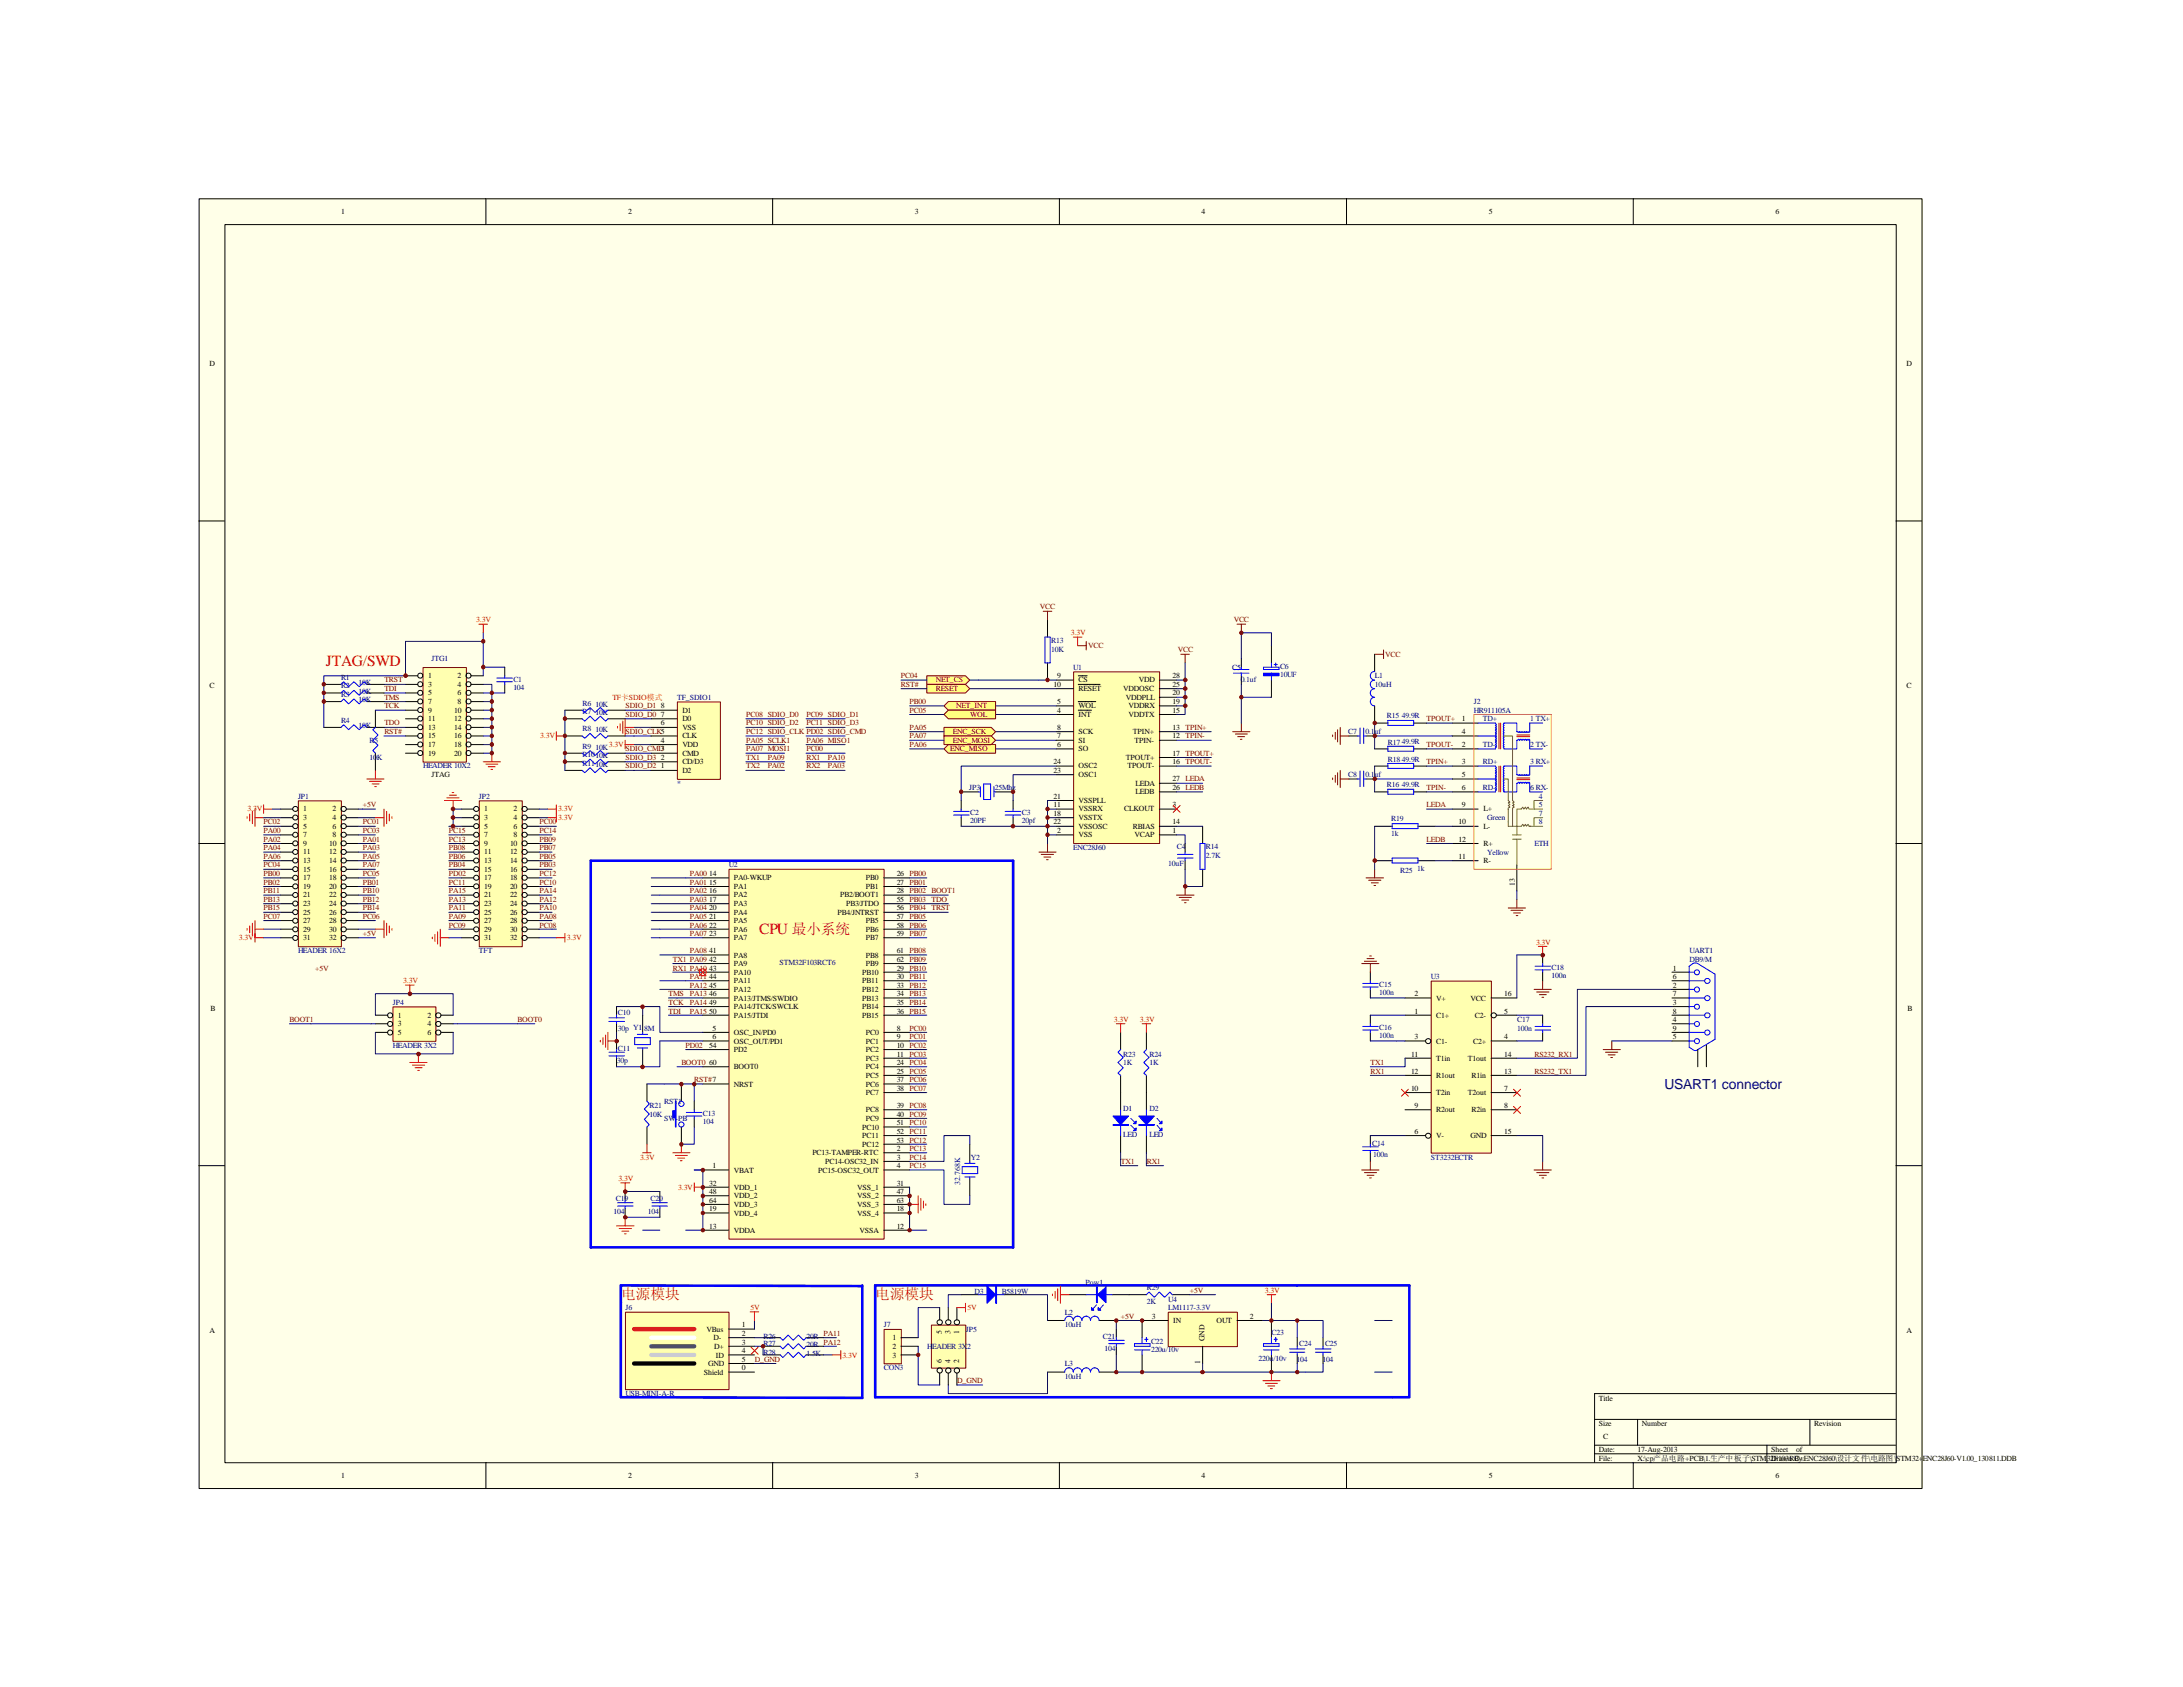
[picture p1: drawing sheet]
<svg xmlns="http://www.w3.org/2000/svg" width="279mm" height="216mm" viewBox="0 0 279 216" stroke-linecap="round" stroke-linejoin="round" font-family="sans-serif">
<defs><g id="words">
<g font-size="2" fill="#f00">
<text x="41.7" y="85.3">JTAG/SWD</text>
<text x="97.2" y="119.6">CPU 最最最最</text>
</g>
<g font-size="1.9" fill="#f00">
<text x="79.5" y="166.2">产电电电</text>
<text x="112" y="166.2">产电电电</text>
</g>
<text font-size="1.8" fill="#000080" x="213" y="139.4">USART1 connector</text>
<g font-size="1">
<text x="43.6" y="27.4">1</text>
<text x="80.4" y="27.4">2</text>
<text x="117.1" y="27.4">3</text>
<text x="153.8" y="27.4">4</text>
<text x="190.5" y="27.4">5</text>
<text x="227.2" y="27.4">6</text>
<text x="26.8" y="46.9">D</text>
<text x="244" y="46.9">D</text>
<text x="26.8" y="88.1">C</text>
<text x="54.8" y="86.8">1</text>
<text x="54.8" y="87.9">3</text>
<text x="54.8" y="89">5</text>
<text x="58.5" y="86.8">2</text>
<text x="58.5" y="87.9">4</text>
<text x="58.5" y="89">6</text>
<text x="134.8" y="87.9">10</text>
<text x="135.3" y="86.8">9</text>
<text x="138" y="88.4">RESET</text>
<text x="138" y="87.3">CS</text>
<text x="143.8" y="88.4">VDDOSC</text>
<text x="144.1" y="89.5">VDDPLL</text>
<text x="145.8" y="87.3">VDD</text>
<text x="150.1" y="86.8">28</text>
<text x="150.1" y="87.9">25</text>
<text x="150.1" y="89">20</text>
<text x="244" y="88.1">C</text>
<text x="54.8" y="90.1">7</text>
<text x="54.8" y="91.2">9</text>
<text x="54.8" y="92.3">11</text>
<text x="54.8" y="93.4">13</text>
<text x="54.8" y="94.5">15</text>
<text x="54.8" y="95.6">17</text>
<text x="58.1" y="91.2">10</text>
<text x="58.1" y="92.3">12</text>
<text x="58.1" y="93.4">14</text>
<text x="58.1" y="94.5">16</text>
<text x="58.1" y="95.6">18</text>
<text x="58.5" y="90.1">8</text>
<text x="84.6" y="95">4</text>
<text x="84.6" y="92.8">6</text>
<text x="84.6" y="91.7">7</text>
<text x="84.6" y="90.6">8</text>
<text x="87.3" y="95.6">VDD</text>
<text x="87.3" y="94.5">CLK</text>
<text x="87.3" y="93.4">VSS</text>
<text x="87.3" y="92.3">D0</text>
<text x="87.3" y="91.2">D1</text>
<text x="135.3" y="91.2">4</text>
<text x="135.3" y="90.1">5</text>
<text x="135.3" y="95.6">6</text>
<text x="135.3" y="94.5">7</text>
<text x="135.3" y="93.4">8</text>
<text x="138" y="91.7">INT</text>
<text x="138" y="90.6">WOL</text>
<text x="138" y="95">SI</text>
<text x="138" y="93.9">SCK</text>
<text x="144.4" y="90.6">VDDRX</text>
<text x="144.4" y="91.7">VDDTX</text>
<text x="145" y="93.9">TPIN+</text>
<text x="145.2" y="95">TPIN-</text>
<text x="150.1" y="93.4">13 TPIN+</text>
<text x="150.1" y="90.1">19</text>
<text x="150.1" y="91.2">15</text>
<text x="150.1" y="94.5">12 TPIN-</text>
<text x="187.1" y="92.3">1</text>
<text x="187.1" y="93.9">4</text>
<text x="187.1" y="95.6">2</text>
<text x="54.8" y="96.7">19</text>
<text x="55.2" y="99.4">JTAG</text>
<text x="58.1" y="96.7">20</text>
<text x="84.6" y="98.3">1</text>
<text x="84.6" y="97.2">2</text>
<text x="87.3" y="98.9">D2</text>
<text x="87.3" y="97.8">CD/D3</text>
<text x="87.3" y="96.7">CMD</text>
<text x="134.8" y="97.8">24</text>
<text x="134.8" y="98.9">23</text>
<text x="138" y="98.3">OSC2</text>
<text x="138" y="99.4">OSC1</text>
<text x="138" y="96.1">SO</text>
<text x="144.1" y="97.2">TPOUT+</text>
<text x="144.3" y="98.3">TPOUT-</text>
<text x="145.3" y="101.6">LEDB</text>
<text x="145.3" y="100.5">LEDA</text>
<text x="150.1" y="101.1">26 LEDB</text>
<text x="150.1" y="100">27 LEDA</text>
<text x="150.1" y="97.8">16 TPOUT-</text>
<text x="150.1" y="96.7">17 TPOUT+</text>
<text x="187.1" y="97.8">3</text>
<text x="187.1" y="99.4">5</text>
<text x="187.1" y="101.1">6</text>
<text x="38.8" y="103.8">1</text>
<text x="38.8" y="104.9">3</text>
<text x="38.8" y="106">5</text>
<text x="38.8" y="107.1">7</text>
<text x="42.5" y="103.8">2</text>
<text x="42.5" y="104.9">4</text>
<text x="42.5" y="106">6</text>
<text x="42.5" y="107.1">8</text>
<text x="62" y="103.8">1</text>
<text x="62" y="104.9">3</text>
<text x="62" y="106">5</text>
<text x="62" y="107.1">7</text>
<text x="65.7" y="103.8">2</text>
<text x="65.7" y="104.9">4</text>
<text x="65.7" y="106">6</text>
<text x="65.7" y="107.1">8</text>
<text x="134.8" y="105.5">22</text>
<text x="134.8" y="102.2">21</text>
<text x="134.8" y="103.3">11</text>
<text x="134.8" y="104.4">18</text>
<text x="135.3" y="106.6">2</text>
<text x="138" y="106">VSSOSC</text>
<text x="138" y="107.1">VSS</text>
<text x="138" y="102.7">VSSPLL</text>
<text x="138" y="103.8">VSSRX</text>
<text x="138" y="104.9">VSSTX</text>
<text x="143.9" y="103.8">CLKOUT</text>
<text x="145" y="106">RBIAS</text>
<text x="145.2" y="107.1">VCAP</text>
<text x="150.1" y="105.5">14</text>
<text x="150.1" y="106.6">1</text>
<text x="150.1" y="103.3">3</text>
<text x="186.7" y="105.5">10</text>
<text x="186.7" y="107.7">12</text>
<text x="187.1" y="103.3">9</text>
<text x="189.9" y="103.8">L+</text>
<text x="189.9" y="106">L-</text>
<text x="38.8" y="108.2">9</text>
<text x="38.8" y="109.3">11</text>
<text x="38.8" y="110.4">13</text>
<text x="38.8" y="111.5">15</text>
<text x="38.8" y="112.6">17</text>
<text x="38.8" y="113.7">19</text>
<text x="42.1" y="108.2">10</text>
<text x="42.1" y="109.3">12</text>
<text x="42.1" y="110.4">14</text>
<text x="42.1" y="111.5">16</text>
<text x="42.1" y="112.6">18</text>
<text x="42.1" y="113.7">20</text>
<text x="62" y="108.2">9</text>
<text x="62" y="109.3">11</text>
<text x="62" y="110.4">13</text>
<text x="62" y="111.5">15</text>
<text x="62" y="112.6">17</text>
<text x="62" y="113.7">19</text>
<text x="65.3" y="108.2">10</text>
<text x="65.3" y="109.3">12</text>
<text x="65.3" y="110.4">14</text>
<text x="65.3" y="111.5">16</text>
<text x="65.3" y="112.6">18</text>
<text x="65.3" y="113.7">20</text>
<text x="90.8" y="112.1">14</text>
<text x="90.8" y="113.2">15</text>
<text x="93.9" y="112.6">PA0-WKUP</text>
<text x="93.9" y="113.7">PA1</text>
<text x="110.8" y="112.6">PB0</text>
<text x="110.8" y="113.7">PB1</text>
<text x="114.8" y="112.1">26 PB00</text>
<text x="114.8" y="113.2">27 PB01</text>
<text x="186.7" y="109.9">11</text>
<text x="189.9" y="110.4">R-</text>
<text x="189.9" y="108.2">R+</text>
<text x="193.9" y="113.3" transform="rotate(-90 193.9 113.3)">13</text>
<text x="38.8" y="114.9">21</text>
<text x="38.8" y="116">23</text>
<text x="38.8" y="117.1">25</text>
<text x="38.8" y="118.2">27</text>
<text x="38.8" y="119.3">29</text>
<text x="42.1" y="114.9">22</text>
<text x="42.1" y="116">24</text>
<text x="42.1" y="117.1">26</text>
<text x="42.1" y="118.2">28</text>
<text x="42.1" y="119.3">30</text>
<text x="62" y="114.9">21</text>
<text x="62" y="116">23</text>
<text x="62" y="117.1">25</text>
<text x="62" y="118.2">27</text>
<text x="62" y="119.3">29</text>
<text x="65.3" y="114.9">22</text>
<text x="65.3" y="116">24</text>
<text x="65.3" y="117.1">26</text>
<text x="65.3" y="118.2">28</text>
<text x="65.3" y="119.3">30</text>
<text x="90.8" y="114.3">16</text>
<text x="90.8" y="115.4">17</text>
<text x="90.8" y="116.5">20</text>
<text x="90.8" y="117.6">21</text>
<text x="90.8" y="118.7">22</text>
<text x="90.8" y="119.8">23</text>
<text x="93.9" y="114.9">PA2</text>
<text x="93.9" y="116">PA3</text>
<text x="93.9" y="117.1">PA4</text>
<text x="93.9" y="118.2">PA5</text>
<text x="93.9" y="119.3">PA6</text>
<text x="107.2" y="117.1">PB4/JNTRST</text>
<text x="107.5" y="114.9">PB2/BOOT1</text>
<text x="108.3" y="116">PB3/JTDO</text>
<text x="110.8" y="118.2">PB5</text>
<text x="110.8" y="119.3">PB6</text>
<text x="114.8" y="114.3">28 PB02 BOOT1</text>
<text x="114.8" y="115.4">55 PB03 TDO</text>
<text x="114.8" y="116.5">56 PB04 TRST</text>
<text x="114.8" y="117.6">57 PB05</text>
<text x="114.8" y="118.7">58 PB06</text>
<text x="114.8" y="119.8">59 PB07</text>
<text x="38.8" y="120.4">31</text>
<text x="42.1" y="120.4">32</text>
<text x="62" y="120.4">31</text>
<text x="65.3" y="120.4">32</text>
<text x="90.8" y="122">41</text>
<text x="90.8" y="123.1">42</text>
<text x="90.8" y="124.2">43</text>
<text x="90.8" y="125.3">44</text>
<text x="93.9" y="120.4">PA7</text>
<text x="93.9" y="122.6">PA8</text>
<text x="93.9" y="123.7">PA9</text>
<text x="93.9" y="124.8">PA10</text>
<text x="93.9" y="125.9">PA11</text>
<text x="110.4" y="124.8">PB10</text>
<text x="110.4" y="125.9">PB11</text>
<text x="110.8" y="120.4">PB7</text>
<text x="110.8" y="122.6">PB8</text>
<text x="110.8" y="123.7">PB9</text>
<text x="114.8" y="122">61 PB08</text>
<text x="114.8" y="123.1">62 PB09</text>
<text x="114.8" y="124.2">29 PB10</text>
<text x="114.8" y="125.3">30 PB11</text>
<text x="214.1" y="124.2">1</text>
<text x="214.1" y="125.3">6</text>
<text x="26.9" y="129.4">B</text>
<text x="50.9" y="130.3">1</text>
<text x="50.9" y="131.4">3</text>
<text x="54.7" y="130.3">2</text>
<text x="54.7" y="131.4">4</text>
<text x="90.8" y="126.4">45</text>
<text x="90.8" y="127.5">46</text>
<text x="90.8" y="128.6">49</text>
<text x="90.8" y="129.7">50</text>
<text x="91.2" y="131.9">5</text>
<text x="93.9" y="127">PA12</text>
<text x="93.9" y="128.1">PA13/JTMS/SWDIO</text>
<text x="93.9" y="129.2">PA14/JTCK/SWCLK</text>
<text x="93.9" y="130.3">PA15/JTDI</text>
<text x="110.4" y="127">PB12</text>
<text x="110.4" y="128.1">PB13</text>
<text x="110.4" y="129.2">PB14</text>
<text x="110.4" y="130.3">PB15</text>
<text x="114.8" y="131.9">8</text>
<text x="114.8" y="126.4">33 PB12</text>
<text x="114.8" y="127.5">34 PB13</text>
<text x="114.8" y="128.6">35 PB14</text>
<text x="114.8" y="129.7">36 PB15</text>
<text x="181.1" y="129.7">1</text>
<text x="181.1" y="127.5">2</text>
<text x="183.8" y="130.3">C1+</text>
<text x="183.8" y="128.1">V+</text>
<text x="188.2" y="128.1">VCC</text>
<text x="188.8" y="130.3">C2-</text>
<text x="192.5" y="127.5">16</text>
<text x="192.5" y="129.7">5</text>
<text x="214.1" y="126.4">2</text>
<text x="214.1" y="127.5">7</text>
<text x="214.1" y="128.6">3</text>
<text x="214.1" y="129.7">8</text>
<text x="214.1" y="130.8">4</text>
<text x="214.1" y="131.9">9</text>
<text x="244.1" y="129.4">B</text>
<text x="50.9" y="132.5">5</text>
<text x="54.7" y="132.5">6</text>
<text x="90.8" y="136.3">60</text>
<text x="90.8" y="134.1">54</text>
<text x="91.2" y="133">6</text>
<text x="93.9" y="136.9">BOOT0</text>
<text x="93.9" y="132.5">OSC_IN/PD0</text>
<text x="93.9" y="133.6">OSC_OUT/PD1</text>
<text x="93.9" y="134.7">PD2</text>
<text x="110.8" y="132.5">PC0</text>
<text x="110.8" y="133.6">PC1</text>
<text x="110.8" y="134.7">PC2</text>
<text x="110.8" y="135.8">PC3</text>
<text x="110.8" y="136.9">PC4</text>
<text x="110.8" y="138">PC5</text>
<text x="114.8" y="133">9</text>
<text x="114.8" y="134.1">10 PC02</text>
<text x="114.8" y="135.2">11 PC03</text>
<text x="114.8" y="136.3">24 PC04</text>
<text x="114.8" y="137.4">25 PC05</text>
<text x="180.6" y="135.2">11</text>
<text x="180.6" y="137.4">12</text>
<text x="181.1" y="133">3</text>
<text x="183.8" y="135.8">T1in</text>
<text x="183.8" y="138">R1out</text>
<text x="183.8" y="133.6">C1-</text>
<text x="187.9" y="135.8">T1out</text>
<text x="188.3" y="138">R1in</text>
<text x="188.6" y="133.6">C2+</text>
<text x="192.5" y="135.2">14</text>
<text x="192.5" y="137.4">13</text>
<text x="192.5" y="133">4</text>
<text x="214.1" y="133">5</text>
<text x="93.9" y="139.1">NRST</text>
<text x="110.8" y="139.1">PC6</text>
<text x="110.8" y="140.2">PC7</text>
<text x="110.8" y="142.4">PC8</text>
<text x="110.8" y="143.5">PC9</text>
<text x="114.8" y="138.5">37 PC06</text>
<text x="114.8" y="139.6">38 PC07</text>
<text x="114.8" y="141.8">39 PC08</text>
<text x="114.8" y="142.9">40 PC09</text>
<text x="180.6" y="139.6">10</text>
<text x="181.1" y="141.8">9</text>
<text x="183.8" y="142.4">R2out</text>
<text x="183.8" y="140.2">T2in</text>
<text x="187.9" y="140.2">T2out</text>
<text x="188.3" y="142.4">R2in</text>
<text x="192.5" y="139.6">7</text>
<text x="192.5" y="141.8">8</text>
<text x="91.2" y="149.5">1</text>
<text x="104" y="147.9">PC13-TAMPER-RTC</text>
<text x="105.6" y="149">PC14-OSC32_IN</text>
<text x="110.4" y="144.6">PC10</text>
<text x="110.4" y="145.7">PC11</text>
<text x="110.4" y="146.8">PC12</text>
<text x="114.8" y="147.3">2</text>
<text x="114.8" y="148.4">3</text>
<text x="114.8" y="149.5">4</text>
<text x="114.8" y="144">51 PC10</text>
<text x="114.8" y="145.1">52 PC11</text>
<text x="114.8" y="146.2">53 PC12</text>
<text x="181.1" y="145.1">6</text>
<text x="183.8" y="145.7">V-</text>
<text x="188.2" y="145.7">GND</text>
<text x="192.5" y="145.1">15</text>
<text x="90.8" y="151.7">32</text>
<text x="90.8" y="152.8">48</text>
<text x="90.8" y="153.9">64</text>
<text x="90.8" y="155">19</text>
<text x="93.9" y="150.1">VBAT</text>
<text x="93.9" y="152.3">VDD_1</text>
<text x="93.9" y="153.4">VDD_2</text>
<text x="93.9" y="154.5">VDD_3</text>
<text x="93.9" y="155.6">VDD_4</text>
<text x="104.7" y="150.1">PC15-OSC32_OUT</text>
<text x="109.7" y="152.3">VSS_1</text>
<text x="109.7" y="153.4">VSS_2</text>
<text x="109.7" y="154.5">VSS_3</text>
<text x="109.7" y="155.6">VSS_4</text>
<text x="114.8" y="151.7">31</text>
<text x="114.8" y="152.8">47</text>
<text x="114.8" y="153.9">63</text>
<text x="114.8" y="155">18</text>
<text x="90.8" y="157.2">13</text>
<text x="93.9" y="157.8">VDDA</text>
<text x="110" y="157.8">VSSA</text>
<text x="114.8" y="157.2">12</text>
<text x="26.8" y="170.6">A</text>
<text x="90.4" y="170.4">VBus</text>
<text x="91.3" y="171.5">D-</text>
<text x="91.4" y="172.6">D+</text>
<text x="91.6" y="173.7">ID</text>
<text x="95" y="169.9">1</text>
<text x="95" y="173.2">4</text>
<text x="95" y="171">2</text>
<text x="95" y="172.1">3</text>
<text x="114.2" y="171.5">1</text>
<text x="114.2" y="172.6">2</text>
<text x="114.2" y="173.7">3</text>
<text x="120.6" y="170.8" transform="rotate(-90 120.6 170.8)">5</text>
<text x="121.7" y="170.8" transform="rotate(-90 121.7 170.8)">3</text>
<text x="122.8" y="170.8" transform="rotate(-90 122.8 170.8)">1</text>
<text x="147.4" y="168.8">3</text>
<text x="150.2" y="169.3">IN</text>
<text x="154.2" y="171.7" transform="rotate(-90 154.2 171.7)">GND</text>
<text x="155.7" y="169.3">OUT</text>
<text x="160" y="168.8">2</text>
<text x="244" y="170.6">A</text>
<text x="90.1" y="175.9">Shield</text>
<text x="90.6" y="174.8">GND</text>
<text x="95" y="174.3">5</text>
<text x="95" y="175.4">0</text>
<text x="120.6" y="174.4" transform="rotate(-90 120.6 174.4)">6</text>
<text x="121.7" y="174.4" transform="rotate(-90 121.7 174.4)">4</text>
<text x="122.8" y="174.4" transform="rotate(-90 122.8 174.4)">2</text>
<text x="153.6" y="174.5" transform="rotate(-90 153.6 174.5)">1</text>
<text x="204.6" y="179.2">Title</text>
<text x="204.6" y="182.5">Size</text>
<text x="204.6" y="185.8">Date:</text>
<text x="205.2" y="184.2">C</text>
<text x="209.6" y="185.8">17-Aug-2013</text>
<text x="210.1" y="182.5">Number</text>
<text x="226.7" y="185.8">Sheet</text>
<text x="229.9" y="185.8">of</text>
<text x="232.2" y="182.5">Revision</text>
<text x="43.6" y="189.1">1</text>
<text x="80.4" y="189.1">2</text>
<text x="117.1" y="189.1">3</text>
<text x="153.8" y="189.1">4</text>
<text x="190.5" y="189.1">5</text>
<text x="204.6" y="186.9">File:</text>
<text x="209.6" y="186.9">X:\cp产产产产+PCB\1.生产生生生\STM32F103RC+ENC28J60\设设设设\产产电\STM32+ENC28J60-V1.00_130811.DDB</text>
<text x="226.7" y="186.9">Drawn By:</text>
<text x="227.2" y="189.1">6</text>
</g>
<g font-size="1" fill="#800000">
<text x="133.1" y="78">VCC</text>
<text x="139.3" y="82.9">VCC</text>
<text x="150.7" y="83.5">VCC</text>
<text x="157.9" y="79.6">VCC</text>
<text x="49.2" y="87.3">TRST</text>
<text x="49.2" y="88.4">TDI</text>
<text x="49.2" y="89.5">TMS</text>
<text x="115.3" y="87.9">RST#</text>
<text x="115.3" y="86.8">PC04</text>
<text x="119.8" y="87.3">NET_CS</text>
<text x="119.8" y="88.4">RESET</text>
<text x="177.3" y="84">VCC</text>
<text x="49.2" y="93.9">RST#</text>
<text x="49.2" y="90.6">TCK</text>
<text x="49.2" y="92.8">TDO</text>
<text x="80.1" y="91.7">SDIO_D0</text>
<text x="80.1" y="90.6">SDIO_D1</text>
<text x="80.1" y="93.9">SDIO_CLK5</text>
<text x="95.5" y="91.7">PC08 SDIO_D0</text>
<text x="95.5" y="92.8">PC10 SDIO_D2</text>
<text x="95.5" y="93.9">PC12 SDIO_CLK PD02 SDIO_CMD</text>
<text x="95.5" y="95">PA05 SCLK1</text>
<text x="103.2" y="91.7">PC09 SDIO_D1</text>
<text x="103.2" y="92.8">PC11 SDIO_D3</text>
<text x="103.2" y="95">PA06 MISO1</text>
<text x="116.4" y="93.4">PA05</text>
<text x="116.4" y="95.6">PA06</text>
<text x="116.4" y="94.5">PA07</text>
<text x="116.4" y="91.2">PC05</text>
<text x="116.4" y="90.1">PB00</text>
<text x="122" y="93.9">ENC_SCK</text>
<text x="122" y="95">ENC_MOSI</text>
<text x="122.4" y="90.6">NET_INT</text>
<text x="124.2" y="91.7">WOL</text>
<text x="182.6" y="92.3">TPOUT+</text>
<text x="182.6" y="95.6">TPOUT-</text>
<text x="80.1" y="96.1">SDIO_CMD3</text>
<text x="80.1" y="97.2">SDIO_D3</text>
<text x="80.1" y="98.3">SDIO_D2</text>
<text x="95.5" y="97.2">TX1</text>
<text x="95.5" y="98.3">TX2</text>
<text x="95.5" y="96.1">PA07 MOSI1</text>
<text x="98.3" y="97.2">PA09</text>
<text x="98.3" y="98.3">PA02</text>
<text x="103.2" y="98.3">RX2</text>
<text x="103.2" y="97.2">RX1</text>
<text x="103.2" y="96.1">PC00</text>
<text x="106" y="98.3">PA03</text>
<text x="106" y="97.2">PA10</text>
<text x="121.6" y="96.1">ENC_MISO</text>
<text x="182.6" y="101.1">TPIN-</text>
<text x="182.6" y="97.8">TPIN+</text>
<text x="33.7" y="107.7">PA02</text>
<text x="33.7" y="106.6">PA00</text>
<text x="33.7" y="105.5">PC02</text>
<text x="46.4" y="103.3">+5V</text>
<text x="46.4" y="107.7">PA01</text>
<text x="46.4" y="105.5">PC01</text>
<text x="46.4" y="106.6">PC03</text>
<text x="57.4" y="107.7">PC13</text>
<text x="57.4" y="106.6">PC15</text>
<text x="69" y="107.7">PB09</text>
<text x="69" y="106.6">PC14</text>
<text x="69" y="105.5">PC00</text>
<text x="182.6" y="107.7">LEDB</text>
<text x="182.6" y="103.3">LEDA</text>
<text x="33.7" y="108.8">PA04</text>
<text x="33.7" y="109.9">PA06</text>
<text x="33.7" y="111">PC04</text>
<text x="33.7" y="112.1">PB00</text>
<text x="33.7" y="113.2">PB02</text>
<text x="46.4" y="108.8">PA03</text>
<text x="46.4" y="109.9">PA05</text>
<text x="46.4" y="111">PA07</text>
<text x="46.4" y="112.1">PC05</text>
<text x="46.4" y="113.2">PB01</text>
<text x="57.4" y="112.1">PD02</text>
<text x="57.4" y="111">PB04</text>
<text x="57.4" y="109.9">PB06</text>
<text x="57.4" y="108.8">PB08</text>
<text x="57.4" y="113.2">PC11</text>
<text x="69" y="111">PB03</text>
<text x="69" y="109.9">PB05</text>
<text x="69" y="108.8">PB07</text>
<text x="69" y="113.2">PC10</text>
<text x="69" y="112.1">PC12</text>
<text x="88.3" y="112.1">PA00</text>
<text x="88.3" y="113.2">PA01</text>
<text x="33.7" y="117.6">PC07</text>
<text x="33.7" y="115.4">PB13</text>
<text x="33.7" y="116.5">PB15</text>
<text x="33.7" y="114.3">PB11</text>
<text x="46.4" y="117.6">PC06</text>
<text x="46.4" y="115.4">PB12</text>
<text x="46.4" y="116.5">PB14</text>
<text x="46.4" y="114.3">PB10</text>
<text x="46.4" y="119.8">+5V</text>
<text x="57.4" y="115.4">PA13</text>
<text x="57.4" y="114.3">PA15</text>
<text x="57.4" y="116.5">PA11</text>
<text x="57.4" y="117.6">PA09</text>
<text x="57.4" y="118.7">PC09</text>
<text x="69" y="114.3">PA14</text>
<text x="69" y="116.5">PA10</text>
<text x="69" y="115.4">PA12</text>
<text x="69" y="117.6">PA08</text>
<text x="69" y="118.7">PC08</text>
<text x="88.3" y="114.3">PA02</text>
<text x="88.3" y="115.4">PA03</text>
<text x="88.3" y="116.5">PA04</text>
<text x="88.3" y="117.6">PA05</text>
<text x="88.3" y="118.7">PA06</text>
<text x="88.3" y="119.8">PA07</text>
<text x="40.3" y="124.2">+5V</text>
<text x="86.1" y="123.1">TX1 PA09</text>
<text x="86.1" y="124.2">RX1 PA10</text>
<text x="88.3" y="125.3">PA11</text>
<text x="88.3" y="122">PA08</text>
<text x="37" y="130.8">BOOT1</text>
<text x="66.3" y="130.8">BOOT0</text>
<text x="85.6" y="127.5">TMS</text>
<text x="85.6" y="128.6">TCK</text>
<text x="85.6" y="129.7">TDI</text>
<text x="88.3" y="126.4">PA12</text>
<text x="88.3" y="127.5">PA13</text>
<text x="88.3" y="128.6">PA14</text>
<text x="88.3" y="129.7">PA15</text>
<text x="116.4" y="131.9">PC00</text>
<text x="87.2" y="136.3">BOOT0</text>
<text x="87.8" y="134.1">PD02</text>
<text x="116.4" y="133">PC01</text>
<text x="175.4" y="136.3">TX1</text>
<text x="175.4" y="137.4">RX1</text>
<text x="196.4" y="135.2">RS232_RX1</text>
<text x="196.4" y="137.4">RS232_TX1</text>
<text x="88.9" y="138.5">RST#7</text>
<text x="116.4" y="147.3">PC13</text>
<text x="116.4" y="148.4">PC14</text>
<text x="116.4" y="149.5">PC15</text>
<text x="143.5" y="149">TX1</text>
<text x="146.8" y="149">RX1</text>
<text x="152.3" y="165.5">+5V</text>
<text x="105.4" y="171">PA11</text>
<text x="105.4" y="172.1">PA12</text>
<text x="143.5" y="168.8">+5V</text>
<text x="96.6" y="174.3">D_GND</text>
<text x="122.5" y="177">D_GND</text>
</g>
<g font-size="1" fill="#f00">
<text x="61" y="79.6">3.3V</text>
<text x="137.1" y="81.3">3.3V</text>
<text x="78.4" y="89.5">TF卡SDIO电模</text>
<text x="69.1" y="94.5">3.3V</text>
<text x="77.9" y="95.6">3.3V</text>
<text x="31.7" y="103.8">3.3V</text>
<text x="71.5" y="103.8">3.3V</text>
<text x="71.5" y="104.9">3.3V</text>
<text x="30.6" y="120.4">3.3V</text>
<text x="51.6" y="125.9">3.3V</text>
<text x="72.6" y="120.4">3.3V</text>
<text x="196.6" y="120.9">3.3V</text>
<text x="142.6" y="130.8">3.3V</text>
<text x="145.9" y="130.8">3.3V</text>
<text x="81.9" y="148.4">3.3V</text>
<text x="79.2" y="151.2">3.3V</text>
<text x="86.8" y="152.3">3.3V</text>
<text x="96.1" y="167.7">5V</text>
<text x="123.8" y="167.7">5V</text>
<text x="161.9" y="165.5">3.3V</text>
<text x="107.8" y="173.7">3.3V</text>
</g>
<g font-size="1" fill="#000080">
<text x="134.5" y="82.3">R13</text>
<text x="134.5" y="83.4">10K</text>
<text x="43.6" y="87">R1</text>
<text x="43.6" y="88.1">R2</text>
<text x="43.6" y="89.2">R3</text>
<text x="45.9" y="87.7">10K</text>
<text x="45.9" y="88.8">10K</text>
<text x="45.9" y="89.9">10K</text>
<text x="55.2" y="84.6">JTG1</text>
<text x="65.7" y="87.2">C1</text>
<text x="65.7" y="88.3">104</text>
<text x="86.7" y="89.5">TF_SDIO1</text>
<text x="137.4" y="85.7">U1</text>
<text x="157.7" y="85.7">C5</text>
<text x="158.8" y="87.3">0.1uf</text>
<text x="163.8" y="85.6">C6</text>
<text x="163.8" y="86.7">10UF</text>
<text x="176" y="86.8">L1</text>
<text x="176" y="87.9">10uH</text>
<text x="43.6" y="92.5">R4</text>
<text x="45.9" y="93.2">10K</text>
<text x="47.3" y="95">R5</text>
<text x="74.5" y="93.6">R8</text>
<text x="74.5" y="95.8">R9</text>
<text x="74.5" y="91.4">R7</text>
<text x="74.5" y="90.3">R6</text>
<text x="76.2" y="93.7">10K</text>
<text x="76.2" y="95.9">10K</text>
<text x="76.2" y="91.5">10K</text>
<text x="76.2" y="90.4">10K</text>
<text x="172.6" y="93.9">C7</text>
<text x="174.8" y="93.9">0.1uf</text>
<text x="177.5" y="91.9">R15</text>
<text x="177.6" y="95.4">R17</text>
<text x="179.4" y="95.2">49.9R</text>
<text x="179.4" y="91.9">49.9R</text>
<text x="188.6" y="90.1">J2</text>
<text x="188.6" y="91.2">HR911105A</text>
<text x="189.8" y="92.3">TD+</text>
<text x="189.8" y="95.6">TD-</text>
<text x="195.8" y="92.3">1 TX+</text>
<text x="195.8" y="95.6">2 TX-</text>
<text x="47.3" y="97.2">10K</text>
<text x="54.1" y="98.3">HEADER 10X2</text>
<text x="74.5" y="96.9">R1010K</text>
<text x="74.5" y="98">R1110K</text>
<text x="86.7" y="100.5">*</text>
<text x="124" y="101.1">JP3</text>
<text x="127.3" y="101.1">25Mhz</text>
<text x="172.6" y="99.4">C8</text>
<text x="174.8" y="99.4">0.1uf</text>
<text x="177.5" y="100.7">R16</text>
<text x="177.6" y="97.6">R18 49.9R</text>
<text x="179.4" y="100.8">49.9R</text>
<text x="189.8" y="101.1">RD-</text>
<text x="189.8" y="97.8">RD+</text>
<text x="195.8" y="97.8">3 RX+</text>
<text x="195.8" y="101.1">6 RX-</text>
<text x="38.1" y="102.2">JP1</text>
<text x="61.3" y="102.2">JP2</text>
<text x="124.2" y="104.3">C2</text>
<text x="124.2" y="105.4">20PF</text>
<text x="130.8" y="104.3">C3</text>
<text x="130.8" y="105.4">20pf</text>
<text x="178.1" y="105.1">R19</text>
<text x="178.1" y="107">1k</text>
<text x="190.3" y="104.9">Green</text>
<text x="196.9" y="102.2">4</text>
<text x="196.9" y="103.3">5</text>
<text x="196.9" y="104.4">7</text>
<text x="196.9" y="105.5">8</text>
<text x="93.3" y="111">U2</text>
<text x="137.4" y="108.8">ENC28J60</text>
<text x="149.5" y="110.9">10uF</text>
<text x="150.6" y="108.7">C4</text>
<text x="154.3" y="108.7">R14</text>
<text x="154.3" y="109.8">2.7K</text>
<text x="179.2" y="111.7">R25</text>
<text x="181.4" y="111.4">1k</text>
<text x="190.3" y="109.5">Yellow</text>
<text x="196.4" y="108.2">ETH</text>
<text x="38.1" y="122">HEADER 16X2</text>
<text x="61.3" y="122">TFT</text>
<text x="99.8" y="123.4">STM32F103RCT6</text>
<text x="183.1" y="125.3">U3</text>
<text x="198.6" y="124.1">C18</text>
<text x="198.6" y="125.2">100n</text>
<text x="216.2" y="122">UART1</text>
<text x="216.2" y="123.1">DB9/M</text>
<text x="50.3" y="128.6">JP4</text>
<text x="79.1" y="129.9">C10</text>
<text x="79.1" y="131.9">30p Y1</text>
<text x="82.5" y="131.9">8M</text>
<text x="176.5" y="131.8">C16</text>
<text x="176.5" y="126.3">C15</text>
<text x="176.5" y="127.4">100n</text>
<text x="194.2" y="130.8">C17</text>
<text x="194.2" y="131.9">100n</text>
<text x="50.3" y="134.1">HEADER 3X2</text>
<text x="79" y="136.1">30p</text>
<text x="79.1" y="134.5">C11</text>
<text x="143.8" y="135.2">R23</text>
<text x="143.8" y="136.3">1K</text>
<text x="147.1" y="135.2">R24</text>
<text x="147.1" y="136.3">1K</text>
<text x="176.5" y="132.9">100n</text>
<text x="83.1" y="141.8">R21</text>
<text x="83.1" y="142.9">10K</text>
<text x="85" y="141.3">RST1</text>
<text x="85" y="143.5">SW-PB</text>
<text x="90" y="142.8">C13</text>
<text x="90" y="143.9">104</text>
<text x="143.8" y="142.2">D1</text>
<text x="147.1" y="142.2">D2</text>
<text x="124.2" y="148.5">Y2</text>
<text x="143.8" y="145.5">LED</text>
<text x="147.1" y="145.5">LED</text>
<text x="175.6" y="146.6">C14</text>
<text x="175.8" y="148.1">100n</text>
<text x="183.1" y="148.4">ST3232ECTR</text>
<text x="78.5" y="155.4">104</text>
<text x="78.8" y="153.7">C19</text>
<text x="82.9" y="155.4">104</text>
<text x="83.3" y="153.7">C20</text>
<text x="122.9" y="151.6" transform="rotate(-90 122.9 151.6)">32.768K</text>
<text x="80.1" y="167.7">J6</text>
<text x="124.7" y="165.6">D3</text>
<text x="128.2" y="165.6">B5819W</text>
<text x="138.9" y="164.5">Pow1</text>
<text x="146.8" y="165.1">R29</text>
<text x="146.8" y="166.9">2K</text>
<text x="149.5" y="166.6">U4</text>
<text x="149.5" y="167.7">LM1117-3.3V</text>
<text x="97.7" y="171.3">R26</text>
<text x="97.7" y="172.3">R27</text>
<text x="97.7" y="173.4">R28</text>
<text x="103.2" y="171.3">20R</text>
<text x="103.2" y="172.4">20R</text>
<text x="103.2" y="173.5">1.5K</text>
<text x="113.1" y="169.9">J7</text>
<text x="118.7" y="172.6">HEADER 3X2</text>
<text x="123.6" y="170.4">JP5</text>
<text x="136.3" y="168.2">L2</text>
<text x="136.3" y="169.9">10uH</text>
<text x="141.1" y="171.3">C21</text>
<text x="141.4" y="172.9">104</text>
<text x="147.3" y="172">C22</text>
<text x="147.3" y="173.1">220u/10v</text>
<text x="162.7" y="170.9">C23</text>
<text x="166.3" y="172.3">C24</text>
<text x="169.6" y="172.3">C25</text>
<text x="80.1" y="178.7">USB-MINI-A-R</text>
<text x="113.1" y="175.4">CON3</text>
<text x="136.3" y="174.8">L3</text>
<text x="136.3" y="176.5">10uH</text>
<text x="161.1" y="174.2">220u/10v</text>
<text x="165.9" y="174.3">104</text>
<text x="169.2" y="174.3">104</text>
</g>
</g></defs>
<path d="M25.5 25.4h220.5v165.1h-220.5z" fill="#ffffe8"/>
<g fill="none" stroke="#000" stroke-width=".13">
<path d="M25.5 25.4h220.5v165.1h-220.5zM28.8 28.7h213.9v158.5h-213.9zM62.2 25.4v3.3M98.9 25.4v3.3M135.6 25.4v3.3M172.3 25.4v3.3M209 25.4v3.3M25.4 66.7h3.3M242.7 66.7h3.3M25.4 107.9h3.3M242.7 107.9h3.3M25.4 149.2h3.3"/>
<path d="M242.7 149.2h3.3M242.7 178.4h-38.6v8.8M62.2 187.2v3.3M98.9 187.2v3.3M135.6 187.2v3.3M172.3 187.2v3.3M204.1 181.7h38.6M204.1 185h38.6M204.1 186.1h38.6M209 187.2v3.3M209.6 181.7v3.3M226.1 185v2.2"/>
<path d="M231.6 181.7v3.3"/>
</g>
<path d="M93.3 111.3h19.9v47.3h-19.9z" fill="#ffffb0"/>
<path d="M93.3 111.3h19.9v47.3h-19.9z" fill="none" stroke="#800000" stroke-width=".13"/>
<g fill="none" stroke="#000" stroke-width=".13">
<path d="M90 112.4h3.3M90 113.5h3.3M90 114.6h3.3M90 115.7h3.3M90 116.8h3.3M90 117.8h3.3M90 118.9h3.3M113.1 112.4h3.3M113.1 113.5h3.3M113.1 114.6h3.3M113.1 115.7h3.3M113.1 116.8h3.3"/>
<path d="M113.1 117.8h3.3M113.1 118.9h3.3M78.9 128.8v1.1M78.9 131v1.1M78.9 133.2v1.1M78.9 135.4v1.1M82.3 129.9v2.2M82.3 134.3v2.2M82.8 138.7v2.2M87.2 138.7v2.2M90 136.5h3.3M90 138.7h3.3"/>
<path d="M90 132.1h3.3M90 133.2h3.3M90 120h3.3M90 122.2h3.3M90 123.3h3.3M90 124.4h3.3M90 125.5h3.3M90 126.6h3.3M90 127.7h3.3M90 128.8h3.3M90 129.9h3.3M90 134.3h3.3"/>
<path d="M113.1 136.5h3.3M113.1 138.7h3.3M113.1 132.1h3.3M113.1 133.2h3.3M113.1 120h3.3M113.1 122.2h3.3M113.1 123.3h3.3M113.1 124.4h3.3M113.1 125.5h3.3M113.1 126.6h3.3M113.1 127.7h3.3M113.1 128.8h3.3"/>
<path d="M113.1 129.9h3.3M113.1 134.3h3.3M113.1 135.4h3.3M113.1 137.6h3.3M113.1 139.8h3.3M80 152.5v1.1M80 154.7v1.1M82.8 144.2v2.2M84.5 152.5v1.1M84.5 154.7v1.1M87.2 144.2v2.2M88.9 140.9v1.1"/>
<path d="M88.9 143.1v1.1M90 149.7h3.3M90 151.9h3.3M90 153h3.3M90 154.1h3.3M90 155.2h3.3M90 157.4h3.3M113.1 142h3.3M113.1 143.1h3.3M113.1 144.2h3.3M113.1 145.3h3.3M113.1 146.4h3.3"/>
<path d="M113.1 147.5h3.3M113.1 148.6h3.3M113.1 149.7h3.3M113.1 151.9h3.3M113.1 153h3.3M113.1 154.1h3.3M113.1 155.2h3.3M113.1 157.4h3.3M124.1 146.4v2.2M124.1 150.8v2.2"/>
</g>
<g fill="none" stroke="#00f" stroke-width=".13">
<path d="M77.9 135.1h2M77.9 134.7h2M77.9 130.7h2M77.9 130.3h2M78.9 129.9v.4M78.9 130.7v.3M78.9 134.3v.4M78.9 135.1v.3M81.2 132.8h2v.9h-2zM81.6 132.4h1.3M81.6 134.1h1.3M82.3 132.1v.3"/>
<path d="M82.3 134.1v.2M79 154.3h2M79 153.9h2M80 153.6v.3M80 154.3v.4M82.8 140.9l.3 .4-.6 .6 .6 .7-.6 .7 .6 .6-.3 .3M83.4 154.3h2M83.4 153.9h2M84.5 153.6v.3M84.5 154.3v.4M87.8 142.4h2M87.8 142.8h2"/>
<path d="M88.9 142v.4M88.9 142.8v.3M123.1 149.3h2v.9h-2zM123.5 150.6h1.3M123.5 148.9h1.3M124.1 148.6v.3M124.1 150.6v.2"/>
</g>
<g fill="none" stroke="#f00" stroke-width=".13">
<path d="M76.8 133.1v.2M77.2 132.8v.9M77.5 132.5v1.5M77.8 132.1v2.2M77.8 133.2h1.1M78.9 156.9h2.3M79.2 157.2h1.6M79.5 151.4h1.1M79.6 157.6h.9M79.9 157.9h.2M80 151.4v1.1M80 155.8v1.1"/>
<path d="M82.3 147.5h1.1M82.8 146.4v1.1M86.1 147.5h2.2M86.4 147.9h1.6M86.7 148.2h.9M87.1 148.5h.2M87.2 146.4v1.1M88.9 151.4v1.1M88.9 151.9h1.1M116.4 154.1h1.1M117.5 153v2.2M117.9 153.4v1.5"/>
<path d="M118.2 153.7v.9M118.5 154.1v.2"/>
</g>
<g fill="none" stroke="#000080" stroke-width=".13">
<path d="M116.4 115.7h2.2M116.4 116.8h2.2M116.4 112.4h2.2M116.4 113.5h2.2M116.4 117.8h2.2M116.4 118.9h2.2M78.9 128.8h3.4v1.1M78.9 132.1v1.1M82.3 128.8h2.2v3.3h5.5M84.5 133.2v3.3h-5.6M86.7 127.7h3.3M86.7 128.8h3.3"/>
<path d="M86.7 129.9h3.3M87.8 134.3h2.2M87.8 123.3h2.2M87.8 125.5h2.2M88.9 133.2h1.1M88.9 138.7h1.1M116.4 132.1h2.2M116.4 133.2h2.2M116.4 134.3h2.2M116.4 135.4h2.2M116.4 136.5h2.2M116.4 137.6h2.2"/>
<path d="M116.4 138.7h2.2M116.4 139.8h2.2M116.4 127.7h2.2M116.4 128.8h2.2M116.4 129.9h2.2M116.4 120h2.2M116.4 125.5h2.2M116.4 124.4h2.2M116.4 126.6h2.2M82.3 157.4h2.2M87.8 157.4h2.2M88.9 149.7h1.1"/>
<path d="M90 151.9v3.3M116.4 149.7h4.4v4.4h3.3M116.4 151.9v3.3M116.4 157.4h2.2M116.4 142h2.2M116.4 143.1h2.2M116.4 144.2h2.2M116.4 145.3h2.2M116.4 146.4h2.2M116.4 147.5h2.2M124.1 145.3h-3.3v3.3h-4.4"/>
</g>
<path d="M75.6 110.2h54.1v49.4h-54.1z" fill="none" stroke="#00f" stroke-width=".33"/>
<path d="M86.4 140.9h.1v3.3h-.1v-1.2h-.3v-.8h.3z" fill-rule="evenodd" fill="#00f"/>
<g fill="none" stroke="#00f" stroke-width=".13">
<path d="M86.4 140.9h.1v3.3h-.1v-1.2h-.3v-.8h.3z"/>
<circle cx="87.2" cy="141.3" r=".34"/>
<circle cx="87.2" cy="143.9" r=".33"/>
</g>
<g fill="none" stroke="#000080" stroke-width=".13">
<path d="M83.4 112.4h6.6M83.4 113.5h6.6M83.4 114.6h6.6M83.4 115.7h6.6M83.4 116.8h6.6M83.4 117.8h6.6M83.4 118.9h6.6M116.4 114.6h5M118.6 115.7h2.8M118.6 116.8h2.8M83.4 120h6.6M84.5 125.5h3.3"/>
<path d="M84.5 126.6h5.5M84.5 122.2h5.5M84.5 133.2h4.4M85.6 127.7h1.1M85.6 128.8h1.1M85.6 129.9h1.1M86.1 123.3h1.7M86.7 136.5h3.3M116.4 123.3h2.2M116.4 122.2h2.2"/>
</g>
<path d="M89.8 152.9h.3v.3l-.1 .1-.2-.1z" fill-rule="evenodd" fill="#800000"/>
<path d="M89.8 152.9h.3v.3l-.1 .1-.2-.1z" fill="none" stroke="#800000" stroke-width=".13"/>
<circle cx="90" cy="154.1" r=".21" fill="#800000"/>
<circle cx="90" cy="154.1" r=".21" fill="none" stroke="#800000" stroke-width=".13"/>
<path d="M116.3 152.9h.3v.3l-.2 .1-.1-.1z" fill-rule="evenodd" fill="#800000"/>
<path d="M116.3 152.9h.3v.3l-.2 .1-.1-.1z" fill="none" stroke="#800000" stroke-width=".13"/>
<circle cx="116.4" cy="154.1" r=".21" fill="#800000"/>
<circle cx="116.4" cy="154.1" r=".21" fill="none" stroke="#800000" stroke-width=".13"/>
<path d="M78.8 133.1l.1-.1 .2 .1 .1 .1-.1 .2-.2 .1-.1-.1-.1-.2z" fill-rule="evenodd" fill="#800000"/>
<path d="M78.8 133.1l.1-.1 .2 .1 .1 .1-.1 .2-.2 .1-.1-.1-.1-.2z" fill="none" stroke="#800000" stroke-width=".13"/>
<path d="M82.1 128.7l.2-.1 .1 .1 .1 .1-.1 .2-.1 .1-.2-.1-.1-.2z" fill-rule="evenodd" fill="#800000"/>
<path d="M82.1 128.7l.2-.1 .1 .1 .1 .1-.1 .2-.1 .1-.2-.1-.1-.2z" fill="none" stroke="#800000" stroke-width=".13"/>
<path d="M31.6 104.5v.2M32 104.2v.9M32.3 103.8v1.6M32.6 103.5v2.2M32.6 104.6h1.1" fill="none" stroke="#f00" stroke-width=".13"/>
<path d="M50.3 128.9h5.5v4.4h-5.5z" fill="#ffffb0"/>
<path d="M50.3 128.9h5.5v4.4h-5.5z" fill="none" stroke="#800000" stroke-width=".13"/>
<g fill="none" stroke="#000" stroke-width=".13">
<path d="M48 129.9h1.6M48 131h1.6M48 132.1h1.6M56.4 129.9h1.6M56.4 131h1.6M56.4 132.1h1.6"/>
<circle cx="49.9" cy="129.9" r=".32"/>
<circle cx="49.9" cy="131" r=".32"/>
<circle cx="49.9" cy="132.1" r=".32"/>
<circle cx="56.1" cy="131" r=".33"/>
<circle cx="56.1" cy="129.9" r=".33"/>
<circle cx="56.1" cy="132.1" r=".33"/>
</g>
<path d="M37 131h2.8M47.5 131h.5M48 132.1v2.8h10v-2.8M48 129.9v-2.7h10v2.7M58 131h.5M66.3 131h2.2" fill="none" stroke="#000080" stroke-width=".13"/>
<path d="M51.9 126.1h1.1M52.5 136h2.2M52.5 126.1v1.1M52.8 136.3h1.6M53.1 136.7h.9M53.5 137h.2M53.6 134.9v1.1" fill="none" stroke="#f00" stroke-width=".13"/>
<path d="M53.4 134.7h.2h.1l.1 .2-.1 .1-.1 .1-.2-.1z" fill-rule="evenodd" fill="#800000"/>
<path d="M53.4 134.7h.2h.1l.1 .2-.1 .1-.1 .1-.2-.1z" fill="none" stroke="#800000" stroke-width=".13"/>
<path d="M52.3 127h.2h.1l.1 .2-.1 .1-.1 .1-.2-.1z" fill-rule="evenodd" fill="#800000"/>
<path d="M137.9 82.6h1.1M139 82.1v1.1M52.3 127h.2h.1l.1 .2-.1 .1-.1 .1-.2-.1z" fill="none" stroke="#800000" stroke-width=".13"/>
<path d="M39.8 131h7.7M58.5 131h7.8M124.1 145.3v1.1M124.1 153v1.1" fill="none" stroke="#000080" stroke-width=".13"/>
<path d="M110.4 164.5v14.4l-30.9-.1v-14.3l30.9 .1" fill="none" stroke="#00f" stroke-width=".33"/>
<path d="M137.4 81.5h1.1M137.9 81.5v1.1" fill="none" stroke="#f00" stroke-width=".13"/>
<path d="M80.1 168h13.2v9.8h-13.2z" fill="#ffffb0"/>
<path d="M80.1 167.9h13.2v9.9h-13.2z" fill="none" stroke="#800000" stroke-width=".13"/>
<path d="M93.3 170.1h3.3M93.3 171.2h3.3M93.3 172.3h3.3M93.3 174.5h3.3M93.3 175.6h3.3M93.3 173.4h3.3" fill="none" stroke="#000" stroke-width=".13"/>
<path d="M81.2 170.1h7.7" fill="none" stroke="#ee0e22" stroke-width=".55"/>
<path d="M83.4 171.2h5.5" fill="none" stroke="#fff" stroke-width=".55"/>
<path d="M83.4 172.3h5.5" fill="none" stroke="#00a36e" stroke-width=".55"/>
<path d="M81.2 174.5h7.7" fill="none" stroke="#000" stroke-width=".55"/>
<path d="M83.4 173.4h5.5" fill="none" stroke="#cacaca" stroke-width=".55"/>
<path d="M96.1 172.4l.9 .9M97 172.4l-.9 .9" fill="none" stroke="#f00" stroke-width=".13"/>
<path d="M88.9 149.7h1.1v2.2" fill="none" stroke="#000080" stroke-width=".13"/>
<path d="M89.8 149.6h.3v.3l-.1 .1-.2-.1z" fill-rule="evenodd" fill="#800000"/>
<path d="M89.8 149.6h.3v.3l-.1 .1-.2-.1z" fill="none" stroke="#800000" stroke-width=".13"/>
<path d="M89.8 151.8h.3v.3l-.1 .1-.2-.1z" fill-rule="evenodd" fill="#800000"/>
<path d="M89.8 151.8h.3v.3l-.1 .1-.2-.1z" fill="none" stroke="#800000" stroke-width=".13"/>
<path d="M80 152.5h4.5" fill="none" stroke="#000080" stroke-width=".13"/>
<path d="M79.9 152.3h.3l.1 .2-.1 .2h-.1h-.2l-.1-.2z" fill-rule="evenodd" fill="#800000"/>
<path d="M79.9 152.3h.3l.1 .2-.1 .2h-.1h-.2l-.1-.2z" fill="none" stroke="#800000" stroke-width=".13"/>
<path d="M80 155.8h4.5M90 155.2v2.2M96.6 171.2h1.1M96.6 172.3h1.1v1.1M105.4 171.2h1.7M105.4 172.3h1.7M105.4 173.4h1.1" fill="none" stroke="#000080" stroke-width=".13"/>
<path d="M46.9 99.7h2.2M47.3 100h1.5M48 98.6v1.1M47.6 100.3h.9M48 100.7h.2M56.9 102.4h2.2M57.2 102.1h1.6M57.5 101.8h.9M57.9 101.4h.2M58 102.4v1.1M106.5 173.4h1.1M107.6 172.8v1.1" fill="none" stroke="#f00" stroke-width=".13"/>
<path d="M97.7 171.2h2.2M97.7 172.3h2.2M97.7 173.4h2.2M103.2 171.2h2.2M103.2 172.3h2.2M103.2 173.4h2.2" fill="none" stroke="#000" stroke-width=".13"/>
<path d="M99.9 171.2l.3 .3 .7-.6 .6 .6 .7-.6 .7 .6 .3-.3M99.9 172.3l.3 .3 .7-.6 .6 .6 .7-.6 .7 .6 .3-.3M99.9 173.4l.3 .3 .7-.6 .6 .6 .7-.6 .7 .6 .3-.3" fill="none" stroke="#00f" stroke-width=".13"/>
<circle cx="90" cy="155.2" r=".21" fill="#800000"/>
<circle cx="90" cy="155.2" r=".21" fill="none" stroke="#800000" stroke-width=".13"/>
<circle cx="90" cy="157.4" r=".21" fill="#800000"/>
<circle cx="90" cy="157.4" r=".21" fill="none" stroke="#800000" stroke-width=".13"/>
<g fill="none" stroke="#000" stroke-width=".13">
<path d="M134.1 79.3v2.2M134.1 84.8v2.2M185.9 92.5h3.3M185.9 94.2h3.3M185.9 95.8h3.3M185.9 98h3.3M185.9 99.7h3.3M153.9 105.7v2.2M153.9 111.3v2.2M185.9 101.3h3.3M185.9 103.5h3.3M185.9 105.7h3.3"/>
<path d="M185.9 110.2h3.3M185.9 107.9h3.3M194.1 110.7v3.3"/>
</g>
<path d="M133.7 81.5h.7v3.3h-.7zM189.2 92.5h2.2l.1 .3h-.1l.1 .2-.1 .1 .1 .1-.1 .1 .1 .1-.1 .1 .1 .1-.1 .1 .1 .1v.1h-.1l.1 .2-.1 .1M189.2 98h2.2l.1 .3h-.1l.1 .2-.1 .1 .1 .1-.1 .1 .1 .1-.1 .1 .1 .1-.1 .1 .1 .1v.1h-.1l.1 .2-.1 .1M189.2 94.2h2.2M189.2 99.7h2.2M191.4 94.2l.1 .1-.1 .1 .1 .1-.1 .1 .1 .1-.1 .1 .1 .2h-.1l.1 .2-.1 .1 .1 .1-.1 .1 .1 .1-.1 .2h-2.2M191.4 99.7l.1 .1-.1 .1 .1 .1-.1 .1 .1 .1-.1 .1 .1 .2h-.1l.1 .2-.1 .1 .1 .1-.1 .1 .1 .1-.1 .2h-2.2M197.4 98h-1.6v1.1l-.1 .1-.1-.1-.1 .1-.1-.1-.2 .1v-.1l-.2 .1-.1-.1-.1 .1-.1-.1-.1 .1-.5-.1v-1.1h-1.6l-.1 .3h.1l-.1 .2 .1 .1-.1 .1 .1 .1-.1 .1 .1 .1-.1 .1 .1 .1-.1 .2h.1l-.1 .2 .1 .1-.1 .1 .1 .1-.1 .1 .1 .1-.1 .1 .1 .1-.1 .2h.1l-.1 .2 .1 .1-.1 .1 .1 .4h1.6v-1.1h.2l.1-.1 .1 .1 .1-.1 .1 .1 .1-.1 .1 .1 .1-.1 .2 .1v-.1l.2 .1 .1-.1 .1 .1h.2v1.1h1.6M197.4 92.5h-1.6v1.1l-.1 .1-.1-.1-.1 .1-.1-.1-.2 .1v-.1l-.2 .1-.1-.1-.1 .1-.1-.1-.1 .1-.5-.1v-1.1h-1.6l-.1 .3h.1l-.1 .2 .1 .1-.1 .1 .1 .1-.1 .1 .1 .1-.1 .1 .1 .1-.1 .2h.1l-.1 .2 .1 .1-.1 .1 .1 .1-.1 .1 .1 .1-.1 .1 .1 .1-.1 .2h.1l-.1 .2 .1 .1-.1 .1 .1 .4h1.6v-1.1h.2l.1-.1 .1 .1 .1-.1 .1 .1 .1-.1 .1 .1 .1-.1 .2 .1v-.1l.2 .1 .1-.1 .1 .1v-.1h.2v1.2h1.6M153.6 107.9h.6v3.4h-.6z" fill="none" stroke="#00f" stroke-width=".13"/>
<path d="M191.9 92.5v3.3M191.9 98v3.3M192.1 92.5v3.3M192.1 98v3.3M194.1 94.1h1.7M194.1 94.3h1.7M194.1 99.6h1.7M194.1 99.8h1.7" fill="none" stroke="#bf0000" stroke-width=".13"/>
<path d="M192.5 94.2h1.1v8.2l.2 .3h-.2l.2 .3-.2 .1 .2 .2-.2 .1v2.3M192.5 99.7h.5v2.7l.3 .3h-.3l.3 .3-.3 .1 .3 .2-.3 .1v2.3h1.7l.2-.2 .1 .2 .2-.2 .2 .2 .2-.2 .1 .2h1.7M193.6 107.4h1.1M193.6 106.8h1.1M194.1 107.4v3.3M195.7 103.5l-.1-.2-.2 .2-.2-.2-.2 .2-.1-.2-.2 .2h-.6v3.3M195.8 103.5h1.6M197.4 102.4h-1.1v1.1M197.4 104.6h-1.1v1.1" fill="none" stroke="#808000" stroke-width=".13"/>
<path d="M188.6 91.4h9.9v19.9h-9.9z" fill="none" stroke="#ff9c00" stroke-width=".13"/>
<path d="M137.5 86h10.9v21.9h-10.9z" fill="#ffffb0"/>
<path d="M137.4 86h11v21.9h-11z" fill="none" stroke="#800000" stroke-width=".13"/>
<g fill="none" stroke="#000" stroke-width=".13">
<path d="M135.2 88.1h2.2M135.2 87h2.2M135.2 98h2.2M135.2 99.1h2.2M135.2 90.3h2.2M135.2 91.4h2.2M135.2 95.8h2.2M135.2 94.7h2.2M135.2 93.6h2.2M138 87.6h2.8M138 86.5h1.1M138 90.9h1.7"/>
<path d="M138 89.8h2.3M148.4 88.1h2.2M148.4 87h2.2M148.4 98h2.2M148.4 89.2h2.2M148.4 90.3h2.2M148.4 91.4h2.2M148.4 94.7h2.2M148.4 93.6h2.2M148.4 96.9h2.2M135.2 105.7h2.2M135.2 106.8h2.2"/>
<path d="M135.2 102.4h2.2M135.2 103.5h2.2M135.2 104.6h2.2M148.4 105.7h2.2M148.4 106.8h2.2M148.4 103.5h2.2M148.4 101.3h2.2M148.4 100.2h2.2"/>
</g>
<path d="M124.1 87h1.1M133 87h2.2" fill="none" stroke="#000080" stroke-width=".13"/>
<path d="M118.6 86.5h5l.5 .5-.5 .6h-5z" fill-rule="evenodd" fill="#ffff80"/>
<path d="M133.5 78.2h1.1M134.1 78.2v1.1M118.6 86.5h5l.5 .5-.5 .6h-5z" fill="none" stroke="#800000" stroke-width=".13"/>
<path d="M124.1 88.1h11.1" fill="none" stroke="#000080" stroke-width=".13"/>
<path d="M118.6 87.6h5l.5 .5-.5 .6h-5z" fill-rule="evenodd" fill="#ffff80"/>
<g fill="none" stroke="#800000" stroke-width=".13">
<path d="M118.6 87.6h5l.5 .5-.5 .6h-5zM151.1 83.7h1.1M151.7 83.7v1.1M133 109.1h2.2M133.3 109.3h1.5M133.6 109.7h.9M133.9 110h.3M134.1 107.9v1.2M150.6 114.6h2.2M150.9 114.9h1.6M151.3 115.2h.8M151.6 115.5h.2"/>
<path d="M151.7 113.5v1.1"/>
</g>
<g fill="none" stroke="#000080" stroke-width=".13">
<path d="M127.4 90.3h7.8M127.4 91.4h7.8M127.4 93.6h7.8M127.4 94.7h7.8M127.4 95.8h7.8M150.6 87h1.1M150.6 88.1h1.1M150.6 89.2h1.1M150.6 90.3h1.1M151.7 84.8v6.6h-1.1M134.1 105.7h1.1M134.1 106.8h1.1"/>
<path d="M134.1 104.6h1.1M134.1 103.5h1.1M135.2 102.4h-1.1v5.5M150.6 106.8h1.1v1.1M150.6 105.7h3.3M151.7 111.3v2.2h2.2"/>
</g>
<path d="M172.6 94.2h1.1M172.6 99.7h1.1M174.8 94.2h1.1M174.8 99.7h1.1M151.7 107.9v1.2M151.7 110.2v1.1" fill="none" stroke="#000" stroke-width=".13"/>
<path d="M173.7 94.2h.4M173.7 99.7h.4M174.1 93.2v2M174.1 98.7v2M174.5 94.2h.3M174.5 93.2v2M174.5 98.7v2M174.5 99.7h.3M150.7 109.3h2M150.7 109.8h2M151.7 109.1v.2M151.7 109.8v.4" fill="none" stroke="#00f" stroke-width=".13"/>
<path d="M120.8 90.3l.6-.5h6v1.1h-6z" fill-rule="evenodd" fill="#ffff80"/>
<path d="M120.8 90.3l.6-.5h6v1.1h-6z" fill="none" stroke="#800000" stroke-width=".13"/>
<path d="M120.8 91.4l.6-.5h6v1.1h-6z" fill-rule="evenodd" fill="#ffff80"/>
<path d="M120.8 91.4l.6-.5h6v1.1h-6z" fill="none" stroke="#800000" stroke-width=".13"/>
<path d="M120.8 93.1h6.1l.5 .5-.5 .6h-6.1z" fill-rule="evenodd" fill="#ffff80"/>
<path d="M120.8 93.1h6.1l.5 .5-.5 .6h-6.1z" fill="none" stroke="#800000" stroke-width=".13"/>
<path d="M120.8 95.8l.6-.5h6v1.1h-6z" fill-rule="evenodd" fill="#ffff80"/>
<path d="M120.8 95.8l.6-.5h6v1.1h-6z" fill="none" stroke="#800000" stroke-width=".13"/>
<path d="M120.8 94.2h6.1l.5 .5-.5 .6h-6.1z" fill-rule="evenodd" fill="#ffff80"/>
<g fill="none" stroke="#800000" stroke-width=".13">
<path d="M120.8 94.2h6.1l.5 .5-.5 .6h-6.1zM157.8 93.6h2.2M158.1 93.9h1.5M158.4 94.3h.9M158.8 94.6h.2M158.9 92.5v1.1M175.9 83.7h1.2M177.1 83.2v1.1M174.8 112.4h2.3M175.2 112.6h1.5M175.5 113h.9M175.9 113.3h.2"/>
<path d="M175.9 111.3v1.1M193 116.2h2.2M193.4 116.5h1.5M193.7 116.8h.9M194.1 117.2h.2M194.1 115.1v1.1"/>
</g>
<g fill="none" stroke="#000080" stroke-width=".13">
<path d="M135.2 98h-12.2v4.4M135.2 99.1h-5.5v3.3M158.9 87.6v1.1M182.6 92.5h3.3M182.6 95.8h3.3M182.6 98h3.3M123 105.7h11.1M150.6 101.3h3.3M150.6 100.2h3.3M175.9 105.7v5.6M182.6 101.3h3.3M182.6 107.9h3.3"/>
<path d="M182.6 103.5h3.3M183.7 105.7h2.2M183.7 110.2h2.2M194.1 114v1.1"/>
</g>
<g fill="none" stroke="#000" stroke-width=".13">
<path d="M158.9 84.3v1.1M158.9 86.5v1.1M162.7 82.6v2.2M162.7 87v2.2M175.9 92.5h1.7M175.9 95.8h1.7M175.9 98h1.7M180.9 92.5h1.7M180.9 95.8h1.7M180.9 98h1.7M123 102.4v1.1M123 104.6v1.1"/>
<path d="M123 101.3h2.2M127.4 101.3h2.3M129.7 102.4v1.1M129.7 104.6v1.1M175.9 110.2h2.3M175.9 105.7h2.3M175.9 101.3h1.7M180.9 101.3h1.7M181.5 110.2h2.2M181.5 105.7h2.2"/>
</g>
<g fill="none" stroke="#00f" stroke-width=".13">
<path d="M157.9 86.1h2M157.9 85.7h2M158.9 85.4v.3M158.9 86.1v.4M161.7 85.4h2v.3h-2zM162.7 84.8v.6M162.7 86.1v.9M163.1 85h.4M177.6 92.2h3.3v.6h-3.3zM177.6 95.5h3.3v.6h-3.3zM177.6 97.7h3.3v.6h-3.3zM122 103.8h2"/>
<path d="M122 104.3h2M123 103.5v.3M123 104.3v.3M125.2 101.3h.3M125.5 100.7v1.3M125.9 100.3h.9v2h-.9zM127.2 100.7v1.3M127.2 101.3h.2M128.7 103.8h1.9M128.7 104.3h1.9M129.7 103.5v.3M129.7 104.3v.3"/>
<path d="M177.6 101h3.3v.6h-3.3zM178.2 105.4h3.3v.6h-3.3zM178.2 109.8h3.3v.6h-3.3z"/>
</g>
<path d="M150.2 103.1l.8 .9M151 103.1l-.8 .9" fill="none" stroke="#f00" stroke-width=".13"/>
<path d="M161.7 86.1h2v.4h-2z" fill-rule="evenodd" fill="#00f"/>
<path d="M161.7 86.1h2v.4h-2zM163.3 84.8v.5" fill="none" stroke="#00f" stroke-width=".13"/>
<path d="M158.9 81h3.8v1.6M158.9 88.7v3.8M158.9 89.2h3.8" fill="none" stroke="#000080" stroke-width=".13"/>
<path d="M133.9 86.9l.2-.1 .1 .1v.3h-.1h-.2z" fill-rule="evenodd" fill="#800000"/>
<path d="M133.9 86.9l.2-.1 .1 .1v.3h-.1h-.2z" fill="none" stroke="#800000" stroke-width=".13"/>
<path d="M151.5 113.3l.2-.1 .2 .1v.2v.1l-.2 .1-.2-.1v-.1z" fill-rule="evenodd" fill="#800000"/>
<path d="M151.5 113.3l.2-.1 .2 .1v.2v.1l-.2 .1-.2-.1v-.1z" fill="none" stroke="#800000" stroke-width=".13"/>
<path d="M133.9 106.7l.2-.1 .1 .1v.3l-.1 .1-.2-.1z" fill-rule="evenodd" fill="#800000"/>
<path d="M133.9 106.7l.2-.1 .1 .1v.3l-.1 .1-.2-.1z" fill="none" stroke="#800000" stroke-width=".13"/>
<path d="M133.9 105.6l.2-.1 .1 .1v.3l-.1 .1-.2-.1z" fill-rule="evenodd" fill="#800000"/>
<path d="M133.9 105.6l.2-.1 .1 .1v.3l-.1 .1-.2-.1z" fill="none" stroke="#800000" stroke-width=".13"/>
<path d="M133.9 104.5l.2-.1 .1 .1v.3l-.1 .1-.2-.1z" fill-rule="evenodd" fill="#800000"/>
<path d="M133.9 104.5l.2-.1 .1 .1v.3l-.1 .1-.2-.1z" fill="none" stroke="#800000" stroke-width=".13"/>
<path d="M133.9 103.4l.2-.1 .1 .1v.3l-.1 .1-.2-.1z" fill-rule="evenodd" fill="#800000"/>
<path d="M133.9 103.4l.2-.1 .1 .1v.3l-.1 .1-.2-.1z" fill="none" stroke="#800000" stroke-width=".13"/>
<path d="M122.9 101.2l.1-.1 .2 .1v.3l-.2 .1-.1-.1z" fill-rule="evenodd" fill="#800000"/>
<path d="M122.9 101.2l.1-.1 .2 .1v.3l-.2 .1-.1-.1z" fill="none" stroke="#800000" stroke-width=".13"/>
<path d="M129.5 101.2l.2-.1 .1 .1 .1 .1-.1 .2-.1 .1-.2-.1-.1-.2z" fill-rule="evenodd" fill="#800000"/>
<path d="M129.5 101.2l.2-.1 .1 .1 .1 .1-.1 .2-.1 .1-.2-.1-.1-.2z" fill="none" stroke="#800000" stroke-width=".13"/>
<path d="M143.4 139.8v2.2M143.4 145.3v2.2" fill="none" stroke="#000" stroke-width=".13"/>
<path d="M143.4 142v3.3M144.7 144l.5 .5M144.7 143.1l.5 .5" fill="none" stroke="#00f" stroke-width=".13"/>
<path d="M142.5 142.8h1.9l-1 1.1z" fill="#00f"/>
<path d="M142.5 142.8h1.9l-1 1.1z" fill="none" stroke="#00f" stroke-width=".13"/>
<path d="M142.5 143.9h1.9v.1h-1.9z" fill-rule="evenodd" fill="#00f"/>
<path d="M142.5 143.9h1.9v.1h-1.9z" fill="none" stroke="#00f" stroke-width=".13"/>
<path d="M145.4 144.4v.3h-.3z" fill="#00f"/>
<path d="M145.4 144.4v.3h-.3z" fill="none" stroke="#00f" stroke-width=".13"/>
<path d="M145.4 143.5v.3h-.3z" fill="#00f"/>
<path d="M143.4 134.3l-.3 .4 .7 .6-.7 .7 .7 .7-.7 .6 .3 .3M145.1 143.8l.3-.3v.3zM146.7 142v3.3M148.1 144l.4 .5M148.1 143.1l.4 .5" fill="none" stroke="#00f" stroke-width=".13"/>
<path d="M143.4 132.1v2.2M143.4 137.6v2.2M146.7 139.8v2.2M146.7 145.3v2.2" fill="none" stroke="#000" stroke-width=".13"/>
<path d="M143.4 147.5v1.7" fill="none" stroke="#000080" stroke-width=".13"/>
<path d="M145.8 142.8h1.9l-1 1.1z" fill="#00f"/>
<path d="M145.8 142.8h1.9l-1 1.1z" fill="none" stroke="#00f" stroke-width=".13"/>
<path d="M145.8 143.9h1.9v.1h-1.9z" fill-rule="evenodd" fill="#00f"/>
<path d="M145.8 143.9h1.9v.1h-1.9z" fill="none" stroke="#00f" stroke-width=".13"/>
<path d="M148.4 144.7l.3-.3v.3z" fill="#00f"/>
<path d="M148.7 144.4v.3h-.3z" fill="none" stroke="#00f" stroke-width=".13"/>
<path d="M148.7 143.5v.3h-.3z" fill="#00f"/>
<path d="M146.7 134.3l-.3 .4 .7 .6-.7 .7 .7 .7-.7 .6 .3 .3M148.4 143.8l.3-.3v.3z" fill="none" stroke="#00f" stroke-width=".13"/>
<path d="M146.7 132.1v2.2M146.7 137.6v2.2" fill="none" stroke="#000" stroke-width=".13"/>
<path d="M146.7 147.5v1.7" fill="none" stroke="#000080" stroke-width=".13"/>
<path d="M142.9 131h1.1M143.4 131v1.1M146.2 131h1.1M146.7 131v1.1" fill="none" stroke="#f00" stroke-width=".13"/>
<path d="M196.3 126.6h2.2M196.7 127h1.5M197 127.3h.9M197.4 127.6h.2M197.4 125.5v1.1M196.3 149.7h2.2M196.7 150.1h1.5M197 150.4h.9M197.4 150.7h.2M197.4 148.6v1.1" fill="none" stroke="#800000" stroke-width=".13"/>
<path d="M183.2 125.6h7.7v22h-7.7z" fill="#ffffb0"/>
<g fill="none" stroke="#800000" stroke-width=".13">
<path d="M174.3 123.3h2.2M174.6 123h1.6M175 122.7h.9M175.3 122.3h.2M175.4 123.3v1.1M183.2 125.6h7.7v22h-7.7zM205.2 134.3h2.2M205.5 134.7h1.6M205.8 135h.9M206.2 135.3h.2M206.3 133.2v1.1M174.3 149.7h2.2"/>
<path d="M174.6 150.1h1.6M175 150.4h.9M175.3 150.7h.2M175.4 148.6v1.1"/>
</g>
<g fill="none" stroke="#000" stroke-width=".13">
<path d="M175.4 124.4v1.1M175.4 126.6v1.1M175.4 129.9v1.1M175.4 132.1v1.1M179.8 135.4h3.3M179.8 137.6h3.3M179.8 139.8h3.3M179.8 129.9h3.3M179.8 133.2h2.7M179.8 127.7h3.3M190.8 135.4h3.3M190.8 137.6h3.3"/>
<path d="M190.8 139.8h3.3M190.8 133.2h3.3M190.8 127.7h3.3M191.5 129.9h2.6M197.4 122.2v1.1M197.4 124.4v1.1M197.4 129.9v1.1M197.4 132.1v1.1M214 129.9h2.2M214 133.2h2.2M214 127.7h2.2M214 124.4h2.2"/>
<path d="M214 125.5h2.2M214 126.6h2.2M214 128.8h2.2M214 131h2.2M214 132.1h2.2M217.3 134.3v2.2M218.4 133.8v2.7M175.4 145.3v1.1M175.4 147.5v1.1M179.8 142h3.3M179.8 145.3h2.7M190.8 142h3.3"/>
<path d="M190.8 145.3h3.3"/>
<circle cx="182.8" cy="133.2" r=".33"/>
<circle cx="191.2" cy="129.9" r=".33"/>
<circle cx="182.8" cy="145.4" r=".33"/>
</g>
<g fill="none" stroke="#00f" stroke-width=".13">
<path d="M174.4 131.8h2M174.4 131.4h2M174.4 126.3h2M174.4 125.9h2M175.4 125.5v.4M175.4 126.3v.3M175.4 131v.4M175.4 131.8v.3M196.5 124.1h2M196.5 123.7h2M196.5 131.8h2M196.5 131.4h2"/>
<path d="M197.4 123.3v.4M197.4 124.1v.3M197.4 131v.4M197.4 131.8v.3M216.2 123.7l.5-.4h.4l2.4 1.4v8.3l-2.2 1.3a.46 .46 0 0 1-.6 0l-.5-.3zM216.2 133.2h.7M216.2 132.1h2M216.2 131h.7M216.2 129.9h2M216.2 128.8h.7M216.2 127.7h2M216.2 126.6h.7"/>
<path d="M216.2 125.5h2M216.2 124.4h.7M174.4 146.8h2M174.4 147.2h2M175.4 146.4v.4M175.4 147.2v.3"/>
<circle cx="217.2" cy="133.2" r=".32"/>
<circle cx="217.2" cy="124.4" r=".32"/>
<circle cx="217.2" cy="131" r=".32"/>
<circle cx="217.2" cy="126.6" r=".32"/>
<circle cx="217.2" cy="128.8" r=".32"/>
<circle cx="218.5" cy="125.5" r=".33"/>
<circle cx="218.5" cy="127.7" r=".33"/>
<circle cx="218.5" cy="129.9" r=".33"/>
<circle cx="218.5" cy="132.1" r=".33"/>
</g>
<path d="M175.4 129.9h4.4M175.4 133.2h4.4M175.4 127.7h4.4M175.4 137.6h4.4M194.1 129.9h3.3M194.1 133.2h3.3M197.4 122.2h-3.3v5.5M206.3 133.2h7.7M214 128.8h-11v8.8h-8.9M214 126.6h-12.1v8.8h-7.8M175.4 145.3h4.4M194.1 145.3h3.3v3.3" fill="none" stroke="#000080" stroke-width=".13"/>
<path d="M196.9 121.1h1.1M197.4 121.1v1.1" fill="none" stroke="#f00" stroke-width=".13"/>
<path d="M197.3 122.1l.1-.1 .2 .1 .1 .1-.1 .2-.2 .1-.1-.1z" fill-rule="evenodd" fill="#800000"/>
<path d="M197.3 122.1l.1-.1 .2 .1 .1 .1-.1 .2-.2 .1-.1-.1z" fill="none" stroke="#800000" stroke-width=".13"/>
<path d="M123 165.7h2.2M128.5 165.7h2.3" fill="none" stroke="#000" stroke-width=".13"/>
<path d="M125.2 165.7h3.3M127.4 164.6h.2v2.2h-.2zM127.5 164.6v2.2" fill="none" stroke="#00f" stroke-width=".13"/>
<path d="M126.3 164.6l1.1 1.1-1.1 1.1z" fill="#00f"/>
<path d="M126.3 164.6l1.1 1.1-1.1 1.1zM145.2 172h2v.3h-2zM145.2 172.8h2M146.2 171.2v.8M146.2 172.8v.6M146.5 171.4h.4M146.7 171.2v.5" fill="none" stroke="#00f" stroke-width=".13"/>
<path d="M96.6 169v1.1" fill="none" stroke="#000080" stroke-width=".13"/>
<path d="M146.2 169v2.2M146.2 173.4v2.2" fill="none" stroke="#000" stroke-width=".13"/>
<path d="M113.2 170.2h2.2v4.3h-2.2z" fill="#ffffb0"/>
<path d="M113.2 170.1h2.2v4.4h-2.2z" fill="none" stroke="#800000" stroke-width=".13"/>
<path d="M115.3 171.2h2.2M115.3 172.3h2.2M115.3 173.4h2.2M162.7 169v2.2M162.7 173.4v2.2M166 171.2v1.1M166 173.4v1.1" fill="none" stroke="#000" stroke-width=".13"/>
<path d="M161.6 176.7h2.2M162 177h1.5M162.2 165.7h1.1M162.3 177.4h.9M162.6 177.7h.3M162.7 165.7v1.1M162.7 175.6v1.1" fill="none" stroke="#f00" stroke-width=".13"/>
<path d="M161.7 172h2v.3h-2zM161.7 172.8h2M162.7 171.2v.8M162.7 172.8v.6M163.1 171.4h.4M163.3 171.2v.5M165.1 173.1h1.9M165.1 172.6h1.9M166 172.3v.3M166 173.1v.3" fill="none" stroke="#00f" stroke-width=".13"/>
<path d="M162.7 169h4.4" fill="none" stroke="#000080" stroke-width=".13"/>
<path d="M112 164.5h54" fill="none" stroke="#00f" stroke-width=".33"/>
<path d="M149.6 168h8.8v4.3h-8.8z" fill="#ffffb0"/>
<path d="M149.5 167.9h8.9v4.4h-8.9z" fill="none" stroke="#800000" stroke-width=".13"/>
<path d="M134.1 169h2.2M134.1 175.6h2.2M136.8 165.7h2.2M140.7 169h2.2M140.7 175.6h2.2M142.3 165.7h4.4M142.9 170.1v1.1M142.9 172.3v1.1M146.2 169h3.3M150 165.7h2.2M153.9 172.3v2.2M158.3 169h3.3" fill="none" stroke="#000" stroke-width=".13"/>
<path d="M136.3 169a.55 .55 0 0 1 .5-.6 .55 .55 0 0 1 .6 .6 .55 .55 0 0 1 .5-.6 .55 .55 0 0 1 .6 .6 .55 .55 0 0 1 .5-.6 .55 .55 0 0 1 .6 .6 .55 .55 0 0 1 .5-.6 .55 .55 0 0 1 .6 .6M136.3 175.6a.55 .55 0 0 1 .5-.6 .55 .55 0 0 1 .6 .6 .55 .55 0 0 1 .5-.6 .55 .55 0 0 1 .6 .6 .55 .55 0 0 1 .5-.6 .55 .55 0 0 1 .6 .6 .55 .55 0 0 1 .5-.6 .55 .55 0 0 1 .6 .6M139 165.7h3.3M140.3 167l-.4 .5M141.2 167l-.4 .5M141.9 172h2M141.9 171.5h2M142.9 171.2v.3M142.9 172v.3M146.7 165.7l.4-.3 .6 .6 .7-.6 .7 .6 .6-.6 .3 .3" fill="none" stroke="#00f" stroke-width=".13"/>
<path d="M112 164.5v14.3h68.4v-14.3h-14.4" fill="none" stroke="#00f" stroke-width=".33"/>
<path d="M140.5 165.7l1.1-1v2z" fill="#00f"/>
<path d="M140.5 165.7l1.1-1v2z" fill="none" stroke="#00f" stroke-width=".13"/>
<path d="M140.3 164.7h.2v2h-.2z" fill-rule="evenodd" fill="#00f"/>
<path d="M140.3 164.7h.2v2h-.2z" fill="none" stroke="#00f" stroke-width=".13"/>
<path d="M139.7 167.3l.3 .4h-.3z" fill="#00f"/>
<path d="M139.7 167.3l.3 .4h-.3z" fill="none" stroke="#00f" stroke-width=".13"/>
<path d="M140.5 167.3l.4 .4h-.4z" fill="#00f"/>
<path d="M140.5 167.3l.4 .4h-.4z" fill="none" stroke="#00f" stroke-width=".13"/>
<path d="M142.9 173.4v2.2h24.2M142.9 169v1.1M153.9 174.5v1.1M162.7 166.8v2.2h-1.1M166 169v2.2M166 174.5v1.1M175.9 175.6h2.3M175.9 169h2.3" fill="none" stroke="#000080" stroke-width=".13"/>
<circle cx="97.7" cy="172.3" r=".21" fill="#800000"/>
<circle cx="97.7" cy="172.3" r=".21" fill="none" stroke="#800000" stroke-width=".13"/>
<g fill="none" stroke="#000080" stroke-width=".13">
<path d="M81.2 92h2.2M81.2 93.1h2.2M81.2 94.2h2.2M81.2 95.3h2.2M81.2 96.4h2.2M81.2 97.5h2.2M81.2 98.6h2.2M81.2 90.9h2.2M95.5 92h4.9M95.5 93.1h4.9M95.5 94.2h4.9M95.5 95.3h4.9"/>
<path d="M95.5 96.4h4.9M95.5 97.5h4.9M95.5 98.6h4.9M103.2 92h5M103.2 93.1h5M103.2 94.2h5M103.2 95.3h5M103.2 96.4h5M103.2 97.5h5M103.2 98.6h5M96.6 174.5h2.7"/>
</g>
<path d="M79 93v.2M79.4 92.6v.9M79.7 92.3v1.6M80 92v2.2M80 94.7v1.1M80 95.3h1.2M80 93.1h1.2M96 167.9h1.1M96.6 167.9v1.1" fill="none" stroke="#f00" stroke-width=".13"/>
<path d="M86.7 89.9h5.5v9.8h-5.5z" fill="#ffffb0"/>
<path d="M86.7 89.8h5.5v9.9h-5.5z" fill="none" stroke="#800000" stroke-width=".13"/>
<g fill="none" stroke="#000" stroke-width=".13">
<path d="M72.3 98.6h2.2M72.3 97.5h2.2M72.3 96.4h2.2M72.3 94.2h2.2M72.3 92h2.2M72.3 90.9h2.2M77.8 98.6h2.2M77.8 97.5h2.2M77.8 96.4h2.2M77.8 94.2h2.2M77.8 92h2.2M77.8 90.9h2.2"/>
<path d="M83.4 98.6h3.3M83.4 97.5h3.3M83.4 96.4h3.3M83.4 95.3h3.3M83.4 94.2h3.3M83.4 93.1h3.3M83.4 92h3.3M83.4 90.9h3.3"/>
</g>
<path d="M74.5 94.2l.3 .3 .7-.6 .7 .6 .6-.6 .7 .6 .3-.3M74.5 96.4l.3 .3 .7-.6 .7 .6 .6-.6 .7 .6 .3-.3M74.5 97.5l.3 .3 .7-.6 .7 .6 .6-.6 .7 .6 .3-.3M74.5 98.6l.3 .3 .7-.6 .7 .6 .6-.6 .7 .6 .3-.3M74.5 92l.3 .3 .7-.6 .7 .6 .6-.6 .7 .6 .3-.3M74.5 90.9l.3 .3 .7-.6 .7 .6 .6-.6 .7 .6 .3-.3" fill="none" stroke="#00f" stroke-width=".13"/>
<path d="M71.2 93.6v1.1M71.2 94.2h1.1" fill="none" stroke="#f00" stroke-width=".13"/>
<path d="M72.3 90.9v7.7M80 90.9h1.2M80 92h1.2M80 94.2h1.2M80 96.4h1.2M80 97.5h1.2M80 98.6h1.2" fill="none" stroke="#000080" stroke-width=".13"/>
<path d="M72.2 94l.1-.1 .2 .1v.3l-.2 .1-.1-.1z" fill-rule="evenodd" fill="#800000"/>
<path d="M72.2 94l.1-.1 .2 .1v.3l-.2 .1-.1-.1z" fill="none" stroke="#800000" stroke-width=".13"/>
<path d="M72.2 96.2l.1-.1 .2 .1v.3l-.2 .1-.1-.1z" fill-rule="evenodd" fill="#800000"/>
<path d="M72.2 96.2l.1-.1 .2 .1v.3l-.2 .1-.1-.1z" fill="none" stroke="#800000" stroke-width=".13"/>
<path d="M72.2 97.3l.1-.1 .2 .1v.3l-.2 .1-.1-.1z" fill-rule="evenodd" fill="#800000"/>
<path d="M72.2 97.3l.1-.1 .2 .1v.3l-.2 .1-.1-.1z" fill="none" stroke="#800000" stroke-width=".13"/>
<path d="M72.2 91.8l.1-.1 .2 .1v.3l-.2 .1-.1-.1z" fill-rule="evenodd" fill="#800000"/>
<path d="M72.2 91.8l.1-.1 .2 .1v.3l-.2 .1-.1-.1z" fill="none" stroke="#800000" stroke-width=".13"/>
<path d="M61.4 102.5h5.4v18.7h-5.4z" fill="#ffffb0"/>
<path d="M61.3 102.5h5.5v18.7h-5.5z" fill="none" stroke="#800000" stroke-width=".13"/>
<g fill="none" stroke="#000" stroke-width=".13">
<path d="M59.1 103.5h1.5M59.1 104.6h1.5M59.1 105.7h1.5M59.1 106.8h1.5M59.1 107.9h1.5M59.1 109.1h1.5M59.1 110.2h1.5M59.1 111.3h1.5M59.1 112.4h1.5M59.1 113.5h1.5M59.1 114.6h1.5M59.1 115.7h1.5"/>
<path d="M59.1 116.8h1.5M59.1 117.8h1.5M59.1 118.9h1.5M67.5 103.5h1.5M67.5 104.6h1.5M67.5 105.7h1.5M67.5 106.8h1.5M67.5 107.9h1.5M67.5 109.1h1.5M67.5 110.2h1.5M67.5 111.3h1.5M67.5 112.4h1.5"/>
<path d="M67.5 113.5h1.5M67.5 114.6h1.5M67.5 115.7h1.5M67.5 116.8h1.5M67.5 117.8h1.5M67.5 118.9h1.5M59.1 120h1.5M67.5 120h1.5"/>
<circle cx="61" cy="105.7" r=".33"/>
<circle cx="61" cy="107.9" r=".33"/>
<circle cx="61" cy="110.1" r=".33"/>
<circle cx="61" cy="106.8" r=".33"/>
<circle cx="61" cy="109" r=".33"/>
<circle cx="61" cy="112.3" r=".33"/>
<circle cx="61" cy="104.6" r=".33"/>
<circle cx="61" cy="114.5" r=".33"/>
<circle cx="61" cy="111.2" r=".33"/>
<circle cx="61" cy="113.4" r=".33"/>
<circle cx="61" cy="103.5" r=".33"/>
<circle cx="61" cy="115.6" r=".33"/>
<circle cx="61" cy="116.7" r=".33"/>
<circle cx="61" cy="117.8" r=".33"/>
<circle cx="61" cy="118.9" r=".33"/>
<circle cx="67.1" cy="113.4" r=".33"/>
<circle cx="67.1" cy="105.7" r=".33"/>
<circle cx="67.1" cy="111.2" r=".33"/>
<circle cx="67.1" cy="112.3" r=".33"/>
<circle cx="67.1" cy="104.6" r=".33"/>
<circle cx="67.1" cy="106.8" r=".33"/>
<circle cx="67.1" cy="109" r=".33"/>
<circle cx="67.1" cy="107.9" r=".33"/>
<circle cx="67.1" cy="114.5" r=".33"/>
<circle cx="67.1" cy="110.1" r=".33"/>
<circle cx="67.1" cy="103.5" r=".33"/>
<circle cx="67.1" cy="118.9" r=".33"/>
<circle cx="67.1" cy="115.6" r=".33"/>
<circle cx="67.1" cy="116.7" r=".33"/>
<circle cx="67.1" cy="117.8" r=".33"/>
<circle cx="61" cy="120" r=".33"/>
<circle cx="67.1" cy="120" r=".33"/>
</g>
<path d="M38.2 102.5h5.5v18.7h-5.5z" fill="#ffffb0"/>
<path d="M38.2 102.5h5.5v18.7h-5.5z" fill="none" stroke="#800000" stroke-width=".13"/>
<g fill="none" stroke="#000" stroke-width=".13">
<path d="M35.9 103.5h1.6M35.9 104.6h1.6M35.9 105.7h1.6M35.9 106.8h1.6M35.9 107.9h1.6M35.9 109.1h1.6M35.9 110.2h1.6M35.9 111.3h1.6M35.9 112.4h1.6M35.9 113.5h1.6M35.9 114.6h1.6M35.9 115.7h1.6"/>
<path d="M35.9 116.8h1.6M35.9 117.8h1.6M35.9 118.9h1.6M44.3 103.5h1.5M44.3 104.6h1.5M44.3 105.7h1.5M44.3 106.8h1.5M44.3 107.9h1.5M44.3 109.1h1.5M44.3 110.2h1.5M44.3 111.3h1.5M44.3 112.4h1.5"/>
<path d="M44.3 113.5h1.5M44.3 114.6h1.5M44.3 115.7h1.5M44.3 116.8h1.5M44.3 117.8h1.5M44.3 118.9h1.5M35.9 120h1.6M44.3 120h1.5"/>
<circle cx="37.8" cy="106.8" r=".33"/>
<circle cx="37.8" cy="112.3" r=".33"/>
<circle cx="37.8" cy="104.6" r=".33"/>
<circle cx="37.8" cy="105.7" r=".33"/>
<circle cx="37.8" cy="110.1" r=".33"/>
<circle cx="37.8" cy="109" r=".33"/>
<circle cx="37.8" cy="111.2" r=".33"/>
<circle cx="37.8" cy="107.9" r=".33"/>
<circle cx="37.8" cy="114.5" r=".33"/>
<circle cx="37.8" cy="113.4" r=".33"/>
<circle cx="37.8" cy="103.5" r=".33"/>
<circle cx="37.8" cy="117.8" r=".33"/>
<circle cx="37.8" cy="115.6" r=".33"/>
<circle cx="37.8" cy="116.7" r=".33"/>
<circle cx="37.8" cy="118.9" r=".33"/>
<circle cx="44" cy="109" r=".33"/>
<circle cx="44" cy="114.5" r=".33"/>
<circle cx="44" cy="106.8" r=".33"/>
<circle cx="44" cy="104.6" r=".33"/>
<circle cx="44" cy="113.4" r=".33"/>
<circle cx="44" cy="107.9" r=".33"/>
<circle cx="44" cy="112.3" r=".33"/>
<circle cx="44" cy="103.5" r=".33"/>
<circle cx="44" cy="110.1" r=".33"/>
<circle cx="44" cy="105.7" r=".33"/>
<circle cx="44" cy="111.2" r=".33"/>
<circle cx="44" cy="118.9" r=".33"/>
<circle cx="44" cy="116.7" r=".33"/>
<circle cx="44" cy="117.8" r=".33"/>
<circle cx="44" cy="115.6" r=".33"/>
<circle cx="37.8" cy="120" r=".33"/>
<circle cx="44" cy="120" r=".33"/>
</g>
<g fill="none" stroke="#000080" stroke-width=".13">
<path d="M33.7 104.6h2.2M33.7 105.7h2.2M33.7 106.8h2.2M33.7 107.9h2.2M33.7 109.1h2.2M33.7 110.2h2.2M33.7 111.3h2.2M33.7 112.4h2.2M33.7 113.5h2.2M33.7 114.6h2.2M33.7 115.7h2.2M33.7 116.8h2.2"/>
<path d="M33.7 117.8h2.2M33.7 118.9h2.2M34.8 103.5h1.1M45.8 103.5h.6M45.8 104.6h2.2M45.8 105.7h2.2M45.8 106.8h2.2M45.8 107.9h2.2M45.8 109.1h2.2M45.8 110.2h2.2M45.8 111.3h2.2M45.8 112.4h2.2"/>
<path d="M45.8 113.5h2.2M45.8 114.6h2.2M45.8 115.7h2.2M45.8 116.8h2.2M45.8 117.8h2.2M45.8 118.9h2.2M57.4 105.7h1.7M57.4 106.8h1.7M57.4 107.9h1.7M57.4 109.1h1.7M57.4 110.2h1.7M57.4 111.3h1.7"/>
<path d="M57.4 112.4h1.7M57.4 113.5h1.7M57.4 114.6h1.7M57.4 115.7h1.7M57.4 116.8h1.7M57.4 117.8h1.7M57.4 118.9h1.7M58 103.5h1.1M69 103.5h1.1M69 105.7h2.2M69 106.8h1.7M69 107.9h1.7"/>
<path d="M69 109.1h1.7M69 110.2h1.7M69 111.3h1.7M69 112.4h1.7M69 113.5h1.7M69 114.6h1.7M69 115.7h1.7M69 116.8h1.7M69 117.8h1.7M69 118.9h2.2M33.7 120h2.2M45.8 120h2.2"/>
<path d="M57.4 120h1.7M69 120h2.2"/>
</g>
<g fill="none" stroke="#f00" stroke-width=".13">
<path d="M31.6 118.8v.2M32 118.5v.9M32.3 118.2v1.5M32.6 117.8v2.8M32.6 118.9h1.1M33.7 103v1.1M33.7 103.5h1.1M48 118.9h1.1M49.1 117.8v2.2M49.5 118.2v1.5M49.8 118.5v.9M50.2 118.8v.2"/>
<path d="M55.3 119.9v.2M55.7 119.6v.9M56 119.3v1.5M56.3 118.9v2.2M70.1 103.5h1.1M70.1 104.6h1.1M71.2 103v2.2M72.3 119.5v1.1M32.6 120h1.1M56.3 120h1.1M71.2 120h1.1M134.7 165.6v.2"/>
<path d="M135 165.3v.9M135.4 164.9v1.6M135.7 164.6v2.2M135.7 165.7h1.1"/>
</g>
<path d="M54.2 85.5h5.5v12h-5.5z" fill="#ffffb0"/>
<path d="M54.1 85.4h5.6v12.1h-5.6z" fill="none" stroke="#800000" stroke-width=".13"/>
<g fill="none" stroke="#000" stroke-width=".13">
<path d="M41.4 87.6h2.2M41.4 88.7h2.2M41.4 89.8h2.2M41.4 93.1h2.2M46.9 87.6h2.2M46.9 88.7h2.2M46.9 89.8h2.2M46.9 93.1h2.2M48 90.9v2.2M48 96.4v2.2M51.9 86.5h1.6M51.9 87.6h1.6"/>
<path d="M51.9 88.7h1.6M51.9 89.8h1.6M51.9 90.9h1.6M51.9 92h1.6M51.9 93.1h1.6M51.9 94.2h1.6M51.9 95.3h1.6M51.9 96.4h1.6M60.3 86.5h1.5M60.3 87.6h1.5M60.3 88.7h1.5M60.3 89.8h1.5"/>
<path d="M60.3 90.9h1.5M60.3 92h1.5M60.3 93.1h1.5M60.3 94.2h1.5M60.3 95.3h1.5M60.3 96.4h1.5M64.6 85.4v1.1M64.6 87.6v1.1"/>
<circle cx="53.8" cy="89.8" r=".32"/>
<circle cx="53.8" cy="86.5" r=".32"/>
<circle cx="53.8" cy="92" r=".32"/>
<circle cx="53.8" cy="93.1" r=".32"/>
<circle cx="53.8" cy="88.7" r=".32"/>
<circle cx="53.8" cy="95.3" r=".32"/>
<circle cx="53.8" cy="96.4" r=".32"/>
<circle cx="53.8" cy="87.6" r=".32"/>
<circle cx="53.8" cy="94.2" r=".32"/>
<circle cx="53.8" cy="90.9" r=".32"/>
<circle cx="60" cy="87.6" r=".32"/>
<circle cx="60" cy="88.7" r=".32"/>
<circle cx="60" cy="92" r=".32"/>
<circle cx="60" cy="86.5" r=".32"/>
<circle cx="60" cy="89.8" r=".32"/>
<circle cx="60" cy="93.1" r=".32"/>
<circle cx="60" cy="95.3" r=".32"/>
<circle cx="60" cy="96.4" r=".32"/>
<circle cx="60" cy="90.9" r=".32"/>
<circle cx="60" cy="94.2" r=".32"/>
</g>
<g fill="none" stroke="#000080" stroke-width=".13">
<path d="M48 90.9h3.9M49.1 94.2h2.8M49.1 93.1h2.8M49.1 89.8h2.8M49.1 88.7h2.8M49.1 87.6h2.8M61.8 86.5v-4.4h-9.9v4.4h-10.5v6.6M61.8 87.6h1.1v8.8h-1.1M61.8 95.3h1.1M61.8 94.2h1.1M61.8 93.1h1.1M61.8 92h1.1"/>
<path d="M61.8 90.9h1.1M61.8 89.8h1.1M61.8 88.7h2.8M61.8 85.4h2.8M61.8 81v1.1"/>
</g>
<path d="M61.3 79.9h1.1M61.8 79.9v1.1M61.8 97.5h2.3M62.2 97.8h1.5M62.5 98.1h.9M62.8 98.5h.2M62.9 96.4v1.1M48 104.6h1.1M49.1 103.5v2.2M49.5 103.8v1.6M49.8 104.2v.9M50.2 104.5v.2" fill="none" stroke="#f00" stroke-width=".13"/>
<path d="M43.6 87.6l.4-.4 .6 .7 .7-.7 .7 .7 .6-.7 .3 .4M43.6 88.7l.4-.4 .6 .7 .7-.7 .7 .7 .6-.7 .3 .4M43.6 89.8l.4-.3 .6 .6 .7-.6 .7 .6 .6-.6 .3 .3M43.6 93.1l.4-.3 .6 .6 .7-.6 .7 .6 .6-.6 .3 .3M48 93.1l-.3 .3 .7 .7-.7 .6 .7 .7-.7 .7 .3 .3M63.6 86.8h2M63.6 87.2h2M64.6 86.5v.3M64.6 87.2v.4" fill="none" stroke="#00f" stroke-width=".13"/>
<path d="M119.3 169.6h4.3v5.5h-4.3z" fill="#ffffb0"/>
<path d="M119.2 169.6h4.4v5.5h-4.4z" fill="none" stroke="#800000" stroke-width=".13"/>
<g fill="none" stroke="#000" stroke-width=".13">
<path d="M120.3 167.3v1.6M120.3 175.7v1.5M121.4 167.3v1.6M121.4 175.7v1.5M122.5 167.3v1.6M122.5 175.7v1.5"/>
<circle cx="120.3" cy="175.4" r=".33"/>
<circle cx="120.3" cy="169.2" r=".33"/>
<circle cx="121.4" cy="175.4" r=".33"/>
<circle cx="121.4" cy="169.2" r=".33"/>
<circle cx="122.5" cy="175.4" r=".33"/>
<circle cx="122.5" cy="169.2" r=".33"/>
</g>
<path d="M117.5 172.3v1.1" fill="none" stroke="#000080" stroke-width=".13"/>
<circle cx="146.2" cy="175.6" r=".21" fill="#800000"/>
<circle cx="146.2" cy="175.6" r=".21" fill="none" stroke="#800000" stroke-width=".13"/>
<circle cx="162.7" cy="175.6" r=".21" fill="#800000"/>
<circle cx="162.7" cy="175.6" r=".21" fill="none" stroke="#800000" stroke-width=".13"/>
<circle cx="162.7" cy="169" r=".21" fill="#800000"/>
<circle cx="162.7" cy="169" r=".21" fill="none" stroke="#800000" stroke-width=".13"/>
<circle cx="142.9" cy="175.6" r=".21" fill="#800000"/>
<circle cx="142.9" cy="175.6" r=".21" fill="none" stroke="#800000" stroke-width=".13"/>
<circle cx="166" cy="169" r=".21" fill="#800000"/>
<circle cx="166" cy="169" r=".21" fill="none" stroke="#800000" stroke-width=".13"/>
<circle cx="166" cy="175.6" r=".21" fill="#800000"/>
<circle cx="166" cy="175.6" r=".21" fill="none" stroke="#800000" stroke-width=".13"/>
<path d="M153.7 175.4h.4v.2v.2h-.4v-.2z" fill-rule="evenodd" fill="#800000"/>
<path d="M170.6 94.1v.2M170.6 99.6v.2M170.9 93.7v.9M170.9 99.2v.9M171.2 93.4v1.6M171.2 98.9v1.6M171.5 93.1v2.2M171.5 98.6v2.2M171.5 99.7h1.1M171.5 94.2h1.1M153.7 175.4h.4v.2v.2h-.4v-.2z" fill="none" stroke="#800000" stroke-width=".13"/>
<path d="M122.5 167.3h1.1M123.6 166.8v1.1" fill="none" stroke="#f00" stroke-width=".13"/>
<path d="M115.3 88.1h3.3M150.6 93.6h4.4M150.6 94.7h4.4M150.6 96.9h4.4M150.6 98h4.4" fill="none" stroke="#000080" stroke-width=".13"/>
<path d="M175.9 83.7v2.2M175.9 90.3v2.2" fill="none" stroke="#000" stroke-width=".13"/>
<path d="M175.9 85.9a.55 .55 0 0 0-.5 .6 .55 .55 0 0 0 .5 .5 .55 .55 0 0 0-.5 .6 .55 .55 0 0 0 .5 .5 .55 .55 0 0 0-.5 .6 .55 .55 0 0 0 .5 .5 .55 .55 0 0 0-.5 .6 .55 .55 0 0 0 .5 .5" fill="none" stroke="#00f" stroke-width=".13"/>
<path d="M51.7 86.3l.2-.1 .2 .1 .1 .2-.1 .1-.2 .1-.2-.1z" fill-rule="evenodd" fill="#800000"/>
<path d="M51.7 86.3l.2-.1 .2 .1 .1 .2-.1 .1-.2 .1-.2-.1z" fill="none" stroke="#800000" stroke-width=".13"/>
<path d="M61.7 81.9l.1-.1 .2 .1v.3h-.3z" fill-rule="evenodd" fill="#800000"/>
<path d="M61.7 81.9l.1-.1 .2 .1v.3h-.3z" fill="none" stroke="#800000" stroke-width=".13"/>
<path d="M62.8 96.2l.1-.1 .2 .1v.3l-.2 .1-.1-.1z" fill-rule="evenodd" fill="#800000"/>
<path d="M62.8 96.2l.1-.1 .2 .1v.3l-.2 .1-.1-.1z" fill="none" stroke="#800000" stroke-width=".13"/>
<path d="M62.8 95.1l.1-.1 .2 .1v.3l-.2 .1-.1-.1z" fill-rule="evenodd" fill="#800000"/>
<path d="M62.8 95.1l.1-.1 .2 .1v.3l-.2 .1-.1-.1z" fill="none" stroke="#800000" stroke-width=".13"/>
<path d="M62.8 94l.1-.1 .2 .1v.3l-.2 .1-.1-.1z" fill-rule="evenodd" fill="#800000"/>
<path d="M62.8 94l.1-.1 .2 .1v.3l-.2 .1-.1-.1z" fill="none" stroke="#800000" stroke-width=".13"/>
<path d="M62.8 92.9l.1-.1 .2 .1v.3l-.2 .1-.1-.1z" fill-rule="evenodd" fill="#800000"/>
<path d="M62.8 92.9l.1-.1 .2 .1v.3l-.2 .1-.1-.1z" fill="none" stroke="#800000" stroke-width=".13"/>
<path d="M62.8 91.8l.1-.1 .2 .1v.3l-.2 .1-.1-.1z" fill-rule="evenodd" fill="#800000"/>
<path d="M62.8 91.8l.1-.1 .2 .1v.3l-.2 .1-.1-.1z" fill="none" stroke="#800000" stroke-width=".13"/>
<path d="M62.8 90.7l.1-.1 .2 .1v.3l-.2 .1-.1-.1z" fill-rule="evenodd" fill="#800000"/>
<path d="M62.8 90.7l.1-.1 .2 .1v.3l-.2 .1-.1-.1z" fill="none" stroke="#800000" stroke-width=".13"/>
<path d="M62.8 89.6l.1-.1 .2 .1v.3l-.2 .1-.1-.1z" fill-rule="evenodd" fill="#800000"/>
<path d="M62.8 89.6l.1-.1 .2 .1v.3l-.2 .1-.1-.1z" fill="none" stroke="#800000" stroke-width=".13"/>
<path d="M62.8 88.5l.1-.1 .2 .1v.3l-.2 .1-.1-.1z" fill-rule="evenodd" fill="#800000"/>
<path d="M62.8 88.5l.1-.1 .2 .1v.3l-.2 .1-.1-.1z" fill="none" stroke="#800000" stroke-width=".13"/>
<path d="M61.7 85.2l.1-.1 .2 .1v.3h-.3z" fill-rule="evenodd" fill="#800000"/>
<path d="M61.7 85.2l.1-.1 .2 .1v.3h-.3z" fill="none" stroke="#800000" stroke-width=".13"/>
<path d="M41.3 87.4l.1-.1 .2 .1v.3l-.2 .1-.1-.1z" fill-rule="evenodd" fill="#800000"/>
<path d="M41.3 87.4l.1-.1 .2 .1v.3l-.2 .1-.1-.1z" fill="none" stroke="#800000" stroke-width=".13"/>
<path d="M41.3 88.5l.1-.1 .2 .1v.3l-.2 .1-.1-.1z" fill-rule="evenodd" fill="#800000"/>
<path d="M41.3 88.5l.1-.1 .2 .1v.3l-.2 .1-.1-.1z" fill="none" stroke="#800000" stroke-width=".13"/>
<path d="M41.3 89.6l.1-.1 .2 .1v.3l-.2 .1-.1-.1z" fill-rule="evenodd" fill="#800000"/>
<path d="M41.3 89.6l.1-.1 .2 .1v.3l-.2 .1-.1-.1z" fill="none" stroke="#800000" stroke-width=".13"/>
<path d="M175.9 92.5v3.3M175.9 98v3.3M175.9 94.2h10M175.9 99.7h10" fill="none" stroke="#000080" stroke-width=".13"/>
<path d="M175.8 92.4l.1-.1 .2 .1 .1 .1-.1 .2-.2 .1-.1-.1-.1-.2z" fill-rule="evenodd" fill="#800000"/>
<path d="M175.8 92.4l.1-.1 .2 .1 .1 .1-.1 .2-.2 .1-.1-.1-.1-.2z" fill="none" stroke="#800000" stroke-width=".13"/>
<path d="M175.8 110l.1-.1 .2 .1 .1 .2-.1 .1-.2 .1-.1-.1-.1-.1z" fill-rule="evenodd" fill="#800000"/>
<path d="M175.8 110l.1-.1 .2 .1 .1 .2-.1 .1-.2 .1-.1-.1-.1-.1z" fill="none" stroke="#800000" stroke-width=".13"/>
<path d="M151.5 86.9l.2-.1 .2 .1v.1v.2h-.2h-.2v-.2z" fill-rule="evenodd" fill="#800000"/>
<path d="M151.5 86.9l.2-.1 .2 .1v.1v.2h-.2h-.2v-.2z" fill="none" stroke="#800000" stroke-width=".13"/>
<path d="M151.5 88l.2-.1 .2 .1v.1v.2h-.2h-.2v-.2z" fill-rule="evenodd" fill="#800000"/>
<path d="M151.5 88l.2-.1 .2 .1v.1v.2h-.2h-.2v-.2z" fill="none" stroke="#800000" stroke-width=".13"/>
<path d="M151.5 89.1l.2-.1 .2 .1v.1v.2l-.2 .1-.2-.1v-.2z" fill-rule="evenodd" fill="#800000"/>
<path d="M151.5 89.1l.2-.1 .2 .1v.1v.2l-.2 .1-.2-.1v-.2z" fill="none" stroke="#800000" stroke-width=".13"/>
<path d="M151.5 90.2l.2-.1 .2 .1v.1v.2l-.2 .1-.2-.1v-.2z" fill-rule="evenodd" fill="#800000"/>
<path d="M151.5 90.2l.2-.1 .2 .1v.1v.2l-.2 .1-.2-.1v-.2z" fill="none" stroke="#800000" stroke-width=".13"/>
<path d="M175.8 94l.1-.1 .2 .1 .1 .2-.1 .1-.2 .1-.1-.1-.1-.1z" fill-rule="evenodd" fill="#800000"/>
<path d="M175.8 94l.1-.1 .2 .1 .1 .2-.1 .1-.2 .1-.1-.1-.1-.1z" fill="none" stroke="#800000" stroke-width=".13"/>
<path d="M175.8 99.5l.1-.1 .2 .1 .1 .2-.1 .1-.2 .1-.1-.1-.1-.1z" fill-rule="evenodd" fill="#800000"/>
<path d="M158.3 79.9h1.1M158.9 79.9v1.1M175.8 99.5l.1-.1 .2 .1 .1 .2-.1 .1-.2 .1-.1-.1-.1-.1z" fill="none" stroke="#800000" stroke-width=".13"/>
<path d="M158.9 81v3.3" fill="none" stroke="#000080" stroke-width=".13"/>
<path d="M129.5 105.6l.2-.1 .1 .1 .1 .1-.1 .2-.1 .1-.2-.1-.1-.2z" fill-rule="evenodd" fill="#800000"/>
<path d="M129.5 105.6l.2-.1 .1 .1 .1 .1-.1 .2-.1 .1-.2-.1-.1-.2z" fill="none" stroke="#800000" stroke-width=".13"/>
<path d="M117.5 173.4v3.8h2.8" fill="none" stroke="#000080" stroke-width=".13"/>
<circle cx="117.5" cy="173.4" r=".21" fill="#800000"/>
<circle cx="117.5" cy="173.4" r=".21" fill="none" stroke="#800000" stroke-width=".13"/>
<path d="M120.3 167.3h-2.8v3.9M122.5 177.2h3.3M123 165.7h-1.6v1.6M130.8 165.7h3.3v3.3M134.1 175.6v2.8h-12.7v-1.2M142.9 169h3.3M152.2 165.7h3.4" fill="none" stroke="#000080" stroke-width=".13"/>
<circle cx="142.9" cy="169" r=".21" fill="#800000"/>
<circle cx="142.9" cy="169" r=".21" fill="none" stroke="#800000" stroke-width=".13"/>
<circle cx="146.2" cy="169" r=".21" fill="#800000"/>
<circle cx="146.2" cy="169" r=".21" fill="none" stroke="#800000" stroke-width=".13"/>
<path d="M88.9 144.2v2.2h-1.7" fill="none" stroke="#000080" stroke-width=".13"/>
<path d="M87.1 146.3l.1-.1 .2 .1v.3l-.2 .1-.1-.1z" fill-rule="evenodd" fill="#800000"/>
<path d="M87.1 146.3l.1-.1 .2 .1v.3l-.2 .1-.1-.1z" fill="none" stroke="#800000" stroke-width=".13"/>
<path d="M85 138.7h3.9v2.2" fill="none" stroke="#000080" stroke-width=".13"/>
<path d="M88.7 138.6l.2-.1 .1 .1v.3l-.1 .1-.2-.1z" fill-rule="evenodd" fill="#800000"/>
<path d="M88.7 138.6l.2-.1 .1 .1v.3l-.1 .1-.2-.1z" fill="none" stroke="#800000" stroke-width=".13"/>
<path d="M87.1 138.6l.1-.1 .2 .1v.3l-.2 .1-.1-.1z" fill-rule="evenodd" fill="#800000"/>
<path d="M87.1 138.6l.1-.1 .2 .1v.3l-.2 .1-.1-.1z" fill="none" stroke="#800000" stroke-width=".13"/>
<path d="M115.3 87h3.3M116.4 95.8h4.4M116.4 94.7h4.4M116.4 93.6h4.4M116.4 91.4h4.4M116.4 90.3h4.4M125.2 87h7.8M82.8 138.7h2.2M116.4 155.2v2.2" fill="none" stroke="#000080" stroke-width=".13"/>
<circle cx="116.4" cy="155.2" r=".21" fill="#800000"/>
<circle cx="116.4" cy="155.2" r=".21" fill="none" stroke="#800000" stroke-width=".13"/>
<circle cx="116.4" cy="157.4" r=".21" fill="#800000"/>
<circle cx="116.4" cy="157.4" r=".21" fill="none" stroke="#800000" stroke-width=".13"/>
<circle cx="158.9" cy="81" r=".21" fill="#800000"/>
<circle cx="158.9" cy="81" r=".21" fill="none" stroke="#800000" stroke-width=".13"/>
<path d="M158.7 89.1l.2-.1 .1 .1v.3l-.1 .1-.2-.1z" fill-rule="evenodd" fill="#800000"/>
<path d="M158.7 89.1l.2-.1 .1 .1v.3l-.1 .1-.2-.1z" fill="none" stroke="#800000" stroke-width=".13"/>
<path d="M46.4 103.5h1.6M58 103.5v1.1h1.1M69 104.6h1.1M167.1 169h2.2v2.2M169.3 174.5v1.1h-2.2" fill="none" stroke="#000080" stroke-width=".13"/>
<path d="M169.3 171.2v1.1M169.3 173.4v1.1" fill="none" stroke="#000" stroke-width=".13"/>
<path d="M168.4 173.1h1.9M168.4 172.6h1.9M169.3 172.3v.3M169.3 173.1v.3" fill="none" stroke="#00f" stroke-width=".13"/>
<path d="M57.8 103.4l.2-.1 .1 .1 .1 .1-.1 .2-.1 .1-.2-.1-.1-.2z" fill-rule="evenodd" fill="#800000"/>
<path d="M57.8 103.4l.2-.1 .1 .1 .1 .1-.1 .2-.1 .1-.2-.1-.1-.2z" fill="none" stroke="#800000" stroke-width=".13"/>
<path d="M58 104.6v1.1" fill="none" stroke="#000080" stroke-width=".13"/>
<path d="M57.8 104.5l.2-.1 .1 .1 .1 .1-.1 .2-.1 .1-.2-.1-.1-.2z" fill-rule="evenodd" fill="#800000"/>
<path d="M57.8 104.5l.2-.1 .1 .1 .1 .1-.1 .2-.1 .1-.2-.1-.1-.2z" fill="none" stroke="#800000" stroke-width=".13"/>
<path d="M57.8 105.6l.2-.1 .1 .1 .1 .1-.1 .2-.1 .1-.2-.1-.1-.2z" fill-rule="evenodd" fill="#800000"/>
<path d="M57.8 105.6l.2-.1 .1 .1 .1 .1-.1 .2-.1 .1-.2-.1-.1-.2z" fill="none" stroke="#800000" stroke-width=".13"/>
<path d="M179.4 139.4l.9 .9M180.3 139.4l-.9 .9M193.7 139.4l.9 .9M194.6 139.4l-.9 .9M193.7 141.6l.9 .9M194.6 141.6l-.9 .9" fill="none" stroke="#f00" stroke-width=".13"/>
<path d="M79.9 155.6h.3l.1 .2-.1 .1h-.3l-.1-.1z" fill-rule="evenodd" fill="#800000"/>
<path d="M79.9 155.6h.3l.1 .2-.1 .1h-.3l-.1-.1z" fill="none" stroke="#800000" stroke-width=".13"/>
<path d="M86.1 124.4h3.9M143.4 149.2h2.2M146.7 149.2h2.2" fill="none" stroke="#000080" stroke-width=".13"/>
<path d="M82.1 136.4l.2-.1 .1 .1 .1 .1-.1 .2-.1 .1-.2-.1-.1-.2z" fill-rule="evenodd" fill="#800000"/>
<path d="M82.1 136.4l.2-.1 .1 .1 .1 .1-.1 .2-.1 .1-.2-.1-.1-.2z" fill="none" stroke="#800000" stroke-width=".13"/>
<path d="M179.8 135.4v1.1h-4.4" fill="none" stroke="#000080" stroke-width=".13"/>
<g fill="none" stroke="#f00" stroke-width=".13">
<path d="M89.5 124l.9 .9M90.4 124l-.9 .9"/>
<circle cx="89.9" cy="124.4" r=".44"/>
</g>
<use href="#words"/>
</svg>
